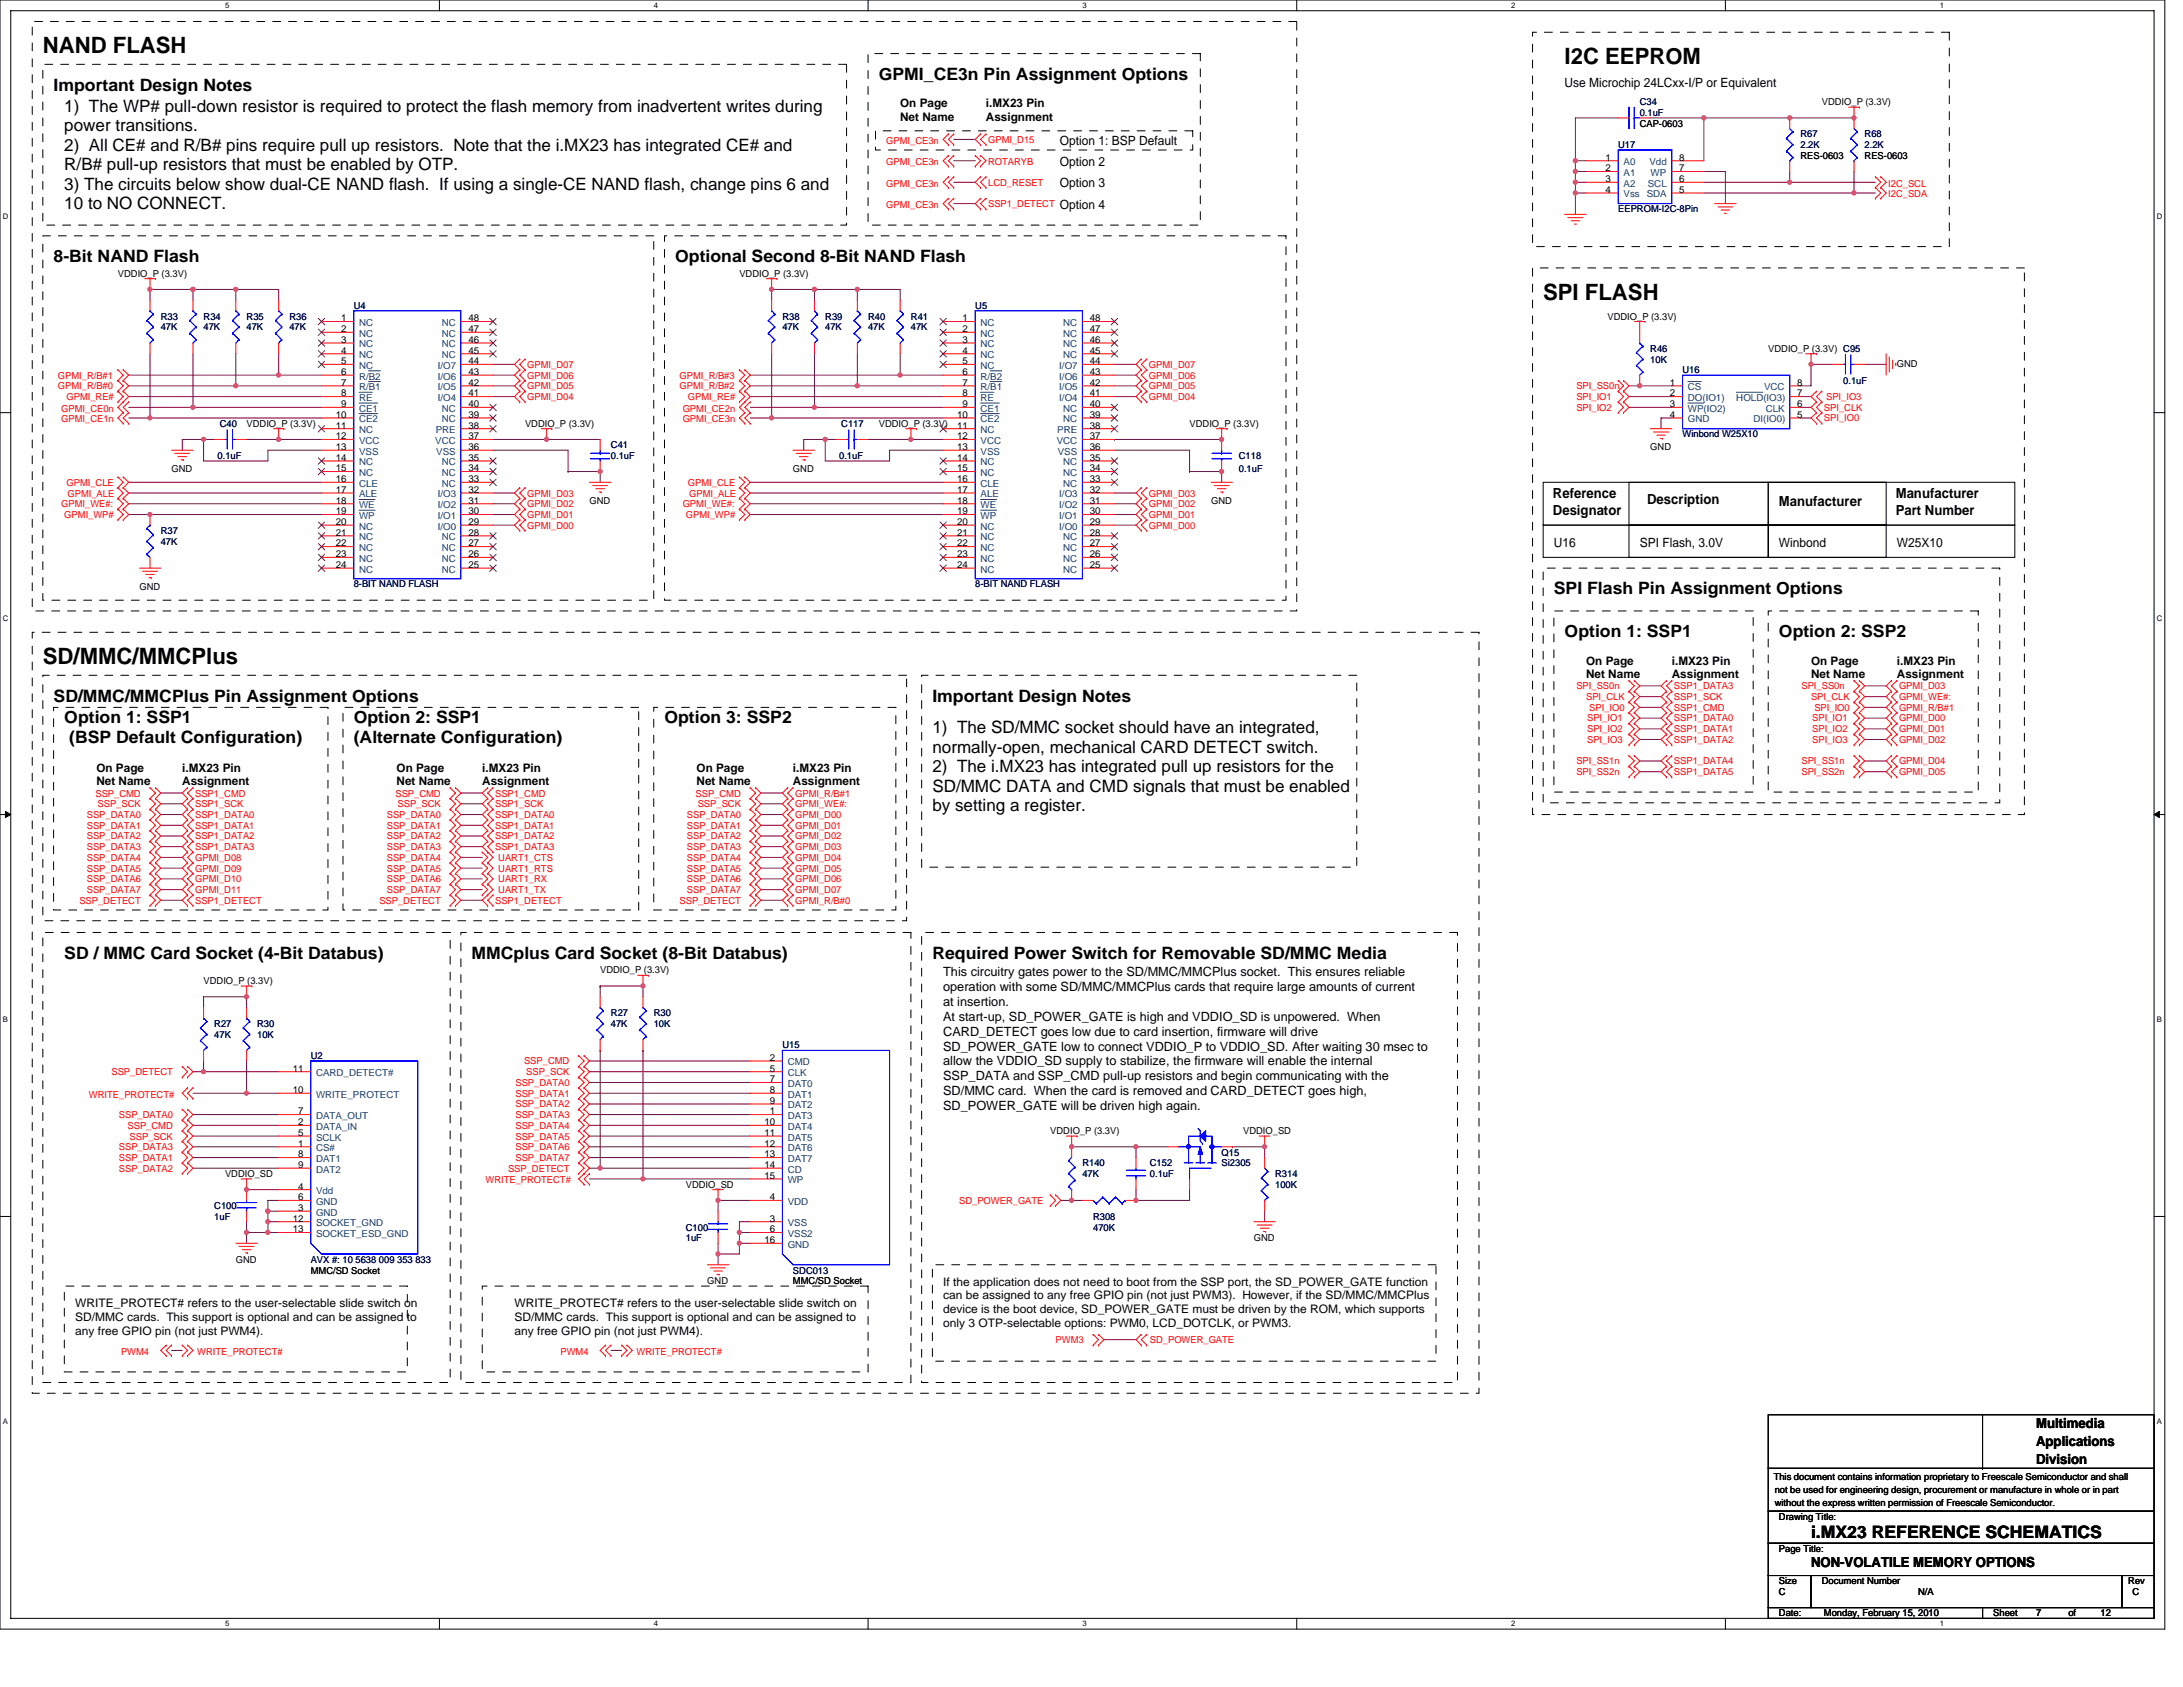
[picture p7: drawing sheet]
<svg xmlns="http://www.w3.org/2000/svg" width="279mm" height="216mm" viewBox="0 0 279 216" stroke-linecap="round" stroke-linejoin="round" font-family="sans-serif">
<defs><g id="words">
<g font-size="2.9">
<text x="5.5" y="6.8">NAND FLASH</text>
<text x="200.3" y="8.1">I2C EEPROM</text>
<text x="197.5" y="38.3">SPI FLASH</text>
<text x="5.5" y="85">SD/MMC/MMCPlus</text>
</g>
<g font-size="2.2">
<text x="6.9" y="11.6">Important Design Notes</text>
<text x="112.5" y="10.2">GPMI_CE3n Pin Assignment Options</text>
<text x="8.2" y="14.3">1) The WP# pull-down resistor is required to protect the flash memory from inadvertent writes during</text>
<text x="8.2" y="16.8">power transitions.</text>
<text x="8.2" y="19.3">2) All CE# and R/B# pins require pull up resistors. Note that the i.MX23 has integrated CE# and</text>
<text x="8.2" y="21.8">R/B# pull-up resistors that must be enabled by OTP.</text>
<text x="8.2" y="24.3">3) The circuits below show dual-CE NAND flash. If using a single-CE NAND flash, change pins 6 and</text>
<text x="8.2" y="26.8">10 to NO CONNECT.</text>
<text x="6.9" y="33.6">8-Bit NAND Flash</text>
<text x="86.4" y="33.6">Optional Second 8-Bit NAND Flash</text>
<text x="198.9" y="76.1">SPI Flash Pin Assignment Options</text>
<text x="200.3" y="81.6">Option 1: SSP1</text>
<text x="227.7" y="81.6">Option 2: SSP2</text>
<text x="6.9" y="89.8">SD/MMC/MMCPlus Pin Assignment Options</text>
<text x="119.3" y="89.8">Important Design Notes</text>
<text x="8.2" y="92.5">Option 1: SSP1</text>
<text x="8.9" y="95.1">(BSP Default Configuration)</text>
<text x="45.3" y="92.5">Option 2: SSP1</text>
<text x="45.3" y="95.1">(Alternate Configuration)</text>
<text x="85" y="92.5">Option 3: SSP2</text>
<text x="119.3" y="93.9">1) The SD/MMC socket should have an integrated,</text>
<text x="119.3" y="96.4">normally-open, mechanical CARD DETECT switch.</text>
<text x="119.3" y="98.8">2) The i.MX23 has integrated pull up resistors for the</text>
<text x="119.3" y="101.3">SD/MMC DATA and CMD signals that must be enabled</text>
<text x="119.3" y="103.8">by setting a register.</text>
<text x="8.2" y="122.7">SD / MMC Card Socket (4-Bit Databus)</text>
<text x="60.3" y="122.7">MMCplus Card Socket (8-Bit Databus)</text>
<text x="119.3" y="122.7">Required Power Switch for Removable SD/MMC Media</text>
<text x="231.8" y="196.8">i.MX23 REFERENCE SCHEMATICS</text>
</g>
<g font-size="1.8">
<text x="198.8" y="63.8">Reference</text>
<text x="198.8" y="65.9">Designator</text>
<text x="210.8" y="64.5">Description</text>
<text x="227.7" y="64.7">Manufacturer</text>
<text x="242.6" y="63.8">Manufacturer</text>
<text x="242.6" y="65.9">Part Number</text>
<text x="260.6" y="182.7">Multimedia</text>
<text x="260.6" y="185">Applications</text>
<text x="260.6" y="187.4">Division</text>
<text x="231.8" y="200.5">NON-VOLATILE MEMORY OPTIONS</text>
</g>
<g font-size="1.6">
<text x="200.3" y="11.1">Use Microchip 24LCxx-I/P or Equivalent</text>
<text x="135.7" y="18.5">Option 1: BSP Default</text>
<text x="135.7" y="21.2">Option 2</text>
<text x="135.7" y="24">Option 3</text>
<text x="135.7" y="26.7">Option 4</text>
<text x="198.9" y="70.1">U16</text>
<text x="209.9" y="70.1">SPI Flash, 3.0V</text>
<text x="227.7" y="70.1">Winbond</text>
<text x="242.8" y="70.1">W25X10</text>
<text x="120.7" y="124.9">This circuitry gates power to the SD/MMC/MMCPlus socket. This ensures reliable</text>
<text x="120.7" y="126.8">operation with some SD/MMC/MMCPlus cards that require large amounts of current</text>
<text x="120.7" y="128.7">at insertion.</text>
<text x="120.7" y="130.6">At start-up, SD_POWER_GATE is high and VDDIO_SD is unpowered. When</text>
<text x="120.7" y="132.5">CARD_DETECT goes low due to card insertion, firmware will drive</text>
<text x="120.7" y="134.5">SD_POWER_GATE low to connect VDDIO_P to VDDIO_SD. After waiting 30 msec to</text>
<text x="120.7" y="136.4">allow the VDDIO_SD supply to stabilize, the firmware will enable the internal</text>
<text x="120.7" y="138.3">SSP_DATA and SSP_CMD pull-up resistors and begin communicating with the</text>
<text x="120.7" y="140.2">SD/MMC card. When the card is removed and CARD_DETECT goes high,</text>
<text x="120.7" y="142.1">SD_POWER_GATE will be driven high again.</text>
</g>
<g font-size="1.5">
<text x="115.2" y="13.7">On Page</text>
<text x="115.2" y="15.5">Net Name</text>
<text x="126.2" y="13.7">i.MX23 Pin</text>
<text x="126.2" y="15.5">Assignment</text>
<text x="203" y="85">On Page</text>
<text x="203" y="86.8">Net Name</text>
<text x="214" y="85">i.MX23 Pin</text>
<text x="214" y="86.8">Assignment</text>
<text x="231.8" y="85">On Page</text>
<text x="231.8" y="86.8">Net Name</text>
<text x="242.8" y="85">i.MX23 Pin</text>
<text x="242.8" y="86.8">Assignment</text>
<text x="12.3" y="98.8">On Page</text>
<text x="12.3" y="100.5">Net Name</text>
<text x="23.3" y="98.8">i.MX23 Pin</text>
<text x="23.3" y="100.5">Assignment</text>
<text x="50.8" y="98.8">On Page</text>
<text x="50.8" y="100.5">Net Name</text>
<text x="61.7" y="98.8">i.MX23 Pin</text>
<text x="61.7" y="100.5">Assignment</text>
<text x="89.2" y="98.8">On Page</text>
<text x="89.2" y="100.5">Net Name</text>
<text x="101.5" y="98.8">i.MX23 Pin</text>
<text x="101.5" y="100.5">Assignment</text>
<text x="9.6" y="167.3">WRITE_PROTECT# refers to the user-selectable slide switch on</text>
<text x="65.8" y="167.3">WRITE_PROTECT# refers to the user-selectable slide switch on</text>
<text x="120.7" y="164.6">If the application does not need to boot from the SSP port, the SD_POWER_GATE function</text>
<text x="120.7" y="166.3">can be assigned to any free GPIO pin (not just PWM3). However, if the SD/MMC/MMCPlus</text>
<text x="9.6" y="169.1">SD/MMC cards. This support is optional and can be assigned to</text>
<text x="9.6" y="170.8">any free GPIO pin (not just PWM4).</text>
<text x="65.8" y="169.1">SD/MMC cards. This support is optional and can be assigned to</text>
<text x="65.8" y="170.8">any free GPIO pin (not just PWM4).</text>
<text x="120.7" y="168">device is the boot device, SD_POWER_GATE must be driven by the ROM, which supports</text>
<text x="120.7" y="169.8">only 3 OTP-selectable options: PWM0, LCD_DOTCLK, or PWM3.</text>
</g>
<g font-size="1.2" fill="#000080">
<text x="209.9" y="13.5">C34</text>
<text x="209.9" y="14.8">0.1uF</text>
<text x="230.4" y="17.6">R67</text>
<text x="238.7" y="17.6">R68</text>
<text x="207.1" y="19">U17</text>
<text x="230.4" y="19">2.2K</text>
<text x="238.7" y="19">2.2K</text>
<text x="207.1" y="27.2">EEPROM-I2C-8Pin</text>
<text x="20.6" y="40.9">R33</text>
<text x="26.1" y="40.9">R34</text>
<text x="31.6" y="40.9">R35</text>
<text x="37" y="40.9">R36</text>
<text x="45.3" y="39.5">U4</text>
<text x="100.1" y="40.9">R38</text>
<text x="105.6" y="40.9">R39</text>
<text x="111.1" y="40.9">R40</text>
<text x="116.6" y="40.9">R41</text>
<text x="124.8" y="39.5">U5</text>
<text x="20.6" y="42.3">47K</text>
<text x="26.1" y="42.3">47K</text>
<text x="31.6" y="42.3">47K</text>
<text x="37" y="42.3">47K</text>
<text x="100.1" y="42.3">47K</text>
<text x="105.6" y="42.3">47K</text>
<text x="111.1" y="42.3">47K</text>
<text x="116.6" y="42.3">47K</text>
<text x="211.2" y="45">R46</text>
<text x="211.2" y="46.4">10K</text>
<text x="215.3" y="47.8">U16</text>
<text x="235.9" y="49.1">0.1uF</text>
<text x="27.9" y="58.7">0.1uF</text>
<text x="28.1" y="54.6">C40</text>
<text x="78.2" y="57.4">C41</text>
<text x="78.2" y="58.7">0.1uF</text>
<text x="107.4" y="58.7">0.1uF</text>
<text x="107.7" y="54.6">C117</text>
<text x="158.6" y="58.7">C118</text>
<text x="215.3" y="56">Winbond W25X10</text>
<text x="158.6" y="60.4">0.1uF</text>
<text x="20.6" y="68.3">R37</text>
<text x="20.6" y="69.7">47K</text>
<text x="45.3" y="75.2">8-BIT NAND FLASH</text>
<text x="124.8" y="75.2">8-BIT NAND FLASH</text>
<text x="27.4" y="131.4">R27</text>
<text x="32.9" y="131.4">R30</text>
<text x="78.2" y="130">R27</text>
<text x="78.2" y="131.4">47K</text>
<text x="83.7" y="130">R30</text>
<text x="83.7" y="131.4">10K</text>
<text x="27.4" y="132.8">47K</text>
<text x="32.9" y="132.8">10K</text>
<text x="39.8" y="135.6">U2</text>
<text x="100.1" y="134.2">U15</text>
<text x="138.5" y="149.3">R140</text>
<text x="147.2" y="149.3">C152</text>
<text x="156.4" y="147.9">Q15</text>
<text x="156.4" y="149.3">Si2305</text>
<text x="27.4" y="154.7">C100</text>
<text x="138.5" y="150.6">47K</text>
<text x="147.2" y="150.6">0.1uF</text>
<text x="163.2" y="150.6">R314</text>
<text x="163.2" y="152">100K</text>
<text x="27.4" y="156.1">1uF</text>
<text x="39.8" y="161.6">AVX #: 10 5638 009 353 833</text>
<text x="87.8" y="157.5">C100</text>
<text x="87.8" y="158.9">1uF</text>
<text x="139.9" y="156.1">R308</text>
<text x="139.9" y="157.5">470K</text>
<text x="101.5" y="163">SDC013</text>
</g>
<g font-size="1.2">
<text x="209.9" y="16.2">CAP-0603</text>
<text x="233.2" y="13.5">VDDIO_P (3.3V)</text>
<text x="205.5" y="20.6">1</text>
<text x="205.5" y="21.9">2</text>
<text x="205.5" y="23.3">3</text>
<text x="214.9" y="20.6">8</text>
<text x="214.9" y="23.3">6</text>
<text x="214.9" y="21.9">7</text>
<text x="230.4" y="20.3">RES-0603</text>
<text x="238.7" y="20.3">RES-0603</text>
<text x="205.5" y="24.7">4</text>
<text x="214.9" y="24.7">5</text>
<text x="15.1" y="35.4">VDDIO_P (3.3V)</text>
<text x="94.6" y="35.4">VDDIO_P (3.3V)</text>
<text x="43.6" y="41.1">1</text>
<text x="59.9" y="41.1">48</text>
<text x="123.2" y="41.1">1</text>
<text x="139.5" y="41.1">48</text>
<text x="205.7" y="40.9">VDDIO_P (3.3V)</text>
<text x="43.6" y="48">6</text>
<text x="43.6" y="42.5">2</text>
<text x="43.6" y="43.9">3</text>
<text x="43.6" y="45.3">4</text>
<text x="43.6" y="46.6">5</text>
<text x="59.9" y="48">43</text>
<text x="59.9" y="46.6">44</text>
<text x="59.9" y="45.3">45</text>
<text x="59.9" y="43.9">46</text>
<text x="59.9" y="42.5">47</text>
<text x="123.2" y="48">6</text>
<text x="123.2" y="42.5">2</text>
<text x="123.2" y="43.9">3</text>
<text x="123.2" y="45.3">4</text>
<text x="123.2" y="46.6">5</text>
<text x="139.5" y="48">43</text>
<text x="139.5" y="46.6">44</text>
<text x="139.5" y="45.3">45</text>
<text x="139.5" y="43.9">46</text>
<text x="139.5" y="42.5">47</text>
<text x="226.3" y="45">VDDIO_P (3.3V) C95</text>
<text x="242.8" y="46.9">GND</text>
<text x="43" y="53.5">10</text>
<text x="43.6" y="49.4">7</text>
<text x="43.6" y="50.7">8</text>
<text x="43.6" y="52.1">9</text>
<text x="59.9" y="50.7">41</text>
<text x="59.9" y="49.4">42</text>
<text x="59.9" y="53.5">39</text>
<text x="59.9" y="52.1">40</text>
<text x="122.5" y="53.5">10</text>
<text x="123.2" y="49.4">7</text>
<text x="123.2" y="50.7">8</text>
<text x="123.2" y="52.1">9</text>
<text x="139.5" y="50.7">41</text>
<text x="139.5" y="49.4">42</text>
<text x="139.5" y="53.5">39</text>
<text x="139.5" y="52.1">40</text>
<text x="213.7" y="49.4">1</text>
<text x="213.7" y="52.1">3</text>
<text x="213.7" y="50.7">2</text>
<text x="213.7" y="53.5">4</text>
<text x="230" y="53.5">5</text>
<text x="230" y="52.1">6</text>
<text x="230" y="50.7">7</text>
<text x="230" y="49.4">8</text>
<text x="31.6" y="54.6">VDDIO_P (3.3V)</text>
<text x="43" y="54.8">11</text>
<text x="43" y="56.2">12</text>
<text x="43" y="57.6">13</text>
<text x="43" y="59">14</text>
<text x="59.9" y="54.8">38</text>
<text x="59.9" y="57.6">36</text>
<text x="59.9" y="56.2">37</text>
<text x="59.9" y="59">35</text>
<text x="67.2" y="54.6">VDDIO_P (3.3V)</text>
<text x="112.5" y="54.6">VDDIO_P (3.3V)</text>
<text x="122.5" y="54.8">11</text>
<text x="122.5" y="56.2">12</text>
<text x="122.5" y="57.6">13</text>
<text x="122.5" y="59">14</text>
<text x="139.5" y="54.8">38</text>
<text x="139.5" y="57.6">36</text>
<text x="139.5" y="56.2">37</text>
<text x="139.5" y="59">35</text>
<text x="152.3" y="54.6">VDDIO_P (3.3V)</text>
<text x="211.2" y="57.6">GND</text>
<text x="21.9" y="60.4">GND</text>
<text x="43" y="64.5">18</text>
<text x="43" y="65.8">19</text>
<text x="43" y="60.3">15</text>
<text x="43" y="61.7">16</text>
<text x="43" y="63.1">17</text>
<text x="59.9" y="65.8">30</text>
<text x="59.9" y="64.5">31</text>
<text x="59.9" y="63.1">32</text>
<text x="59.9" y="61.7">33</text>
<text x="59.9" y="60.3">34</text>
<text x="75.4" y="64.5">GND</text>
<text x="101.5" y="60.4">GND</text>
<text x="122.5" y="64.5">18</text>
<text x="122.5" y="65.8">19</text>
<text x="122.5" y="60.3">15</text>
<text x="122.5" y="61.7">16</text>
<text x="122.5" y="63.1">17</text>
<text x="139.5" y="65.8">30</text>
<text x="139.5" y="64.5">31</text>
<text x="139.5" y="63.1">32</text>
<text x="139.5" y="61.7">33</text>
<text x="139.5" y="60.3">34</text>
<text x="155" y="64.5">GND</text>
<text x="43" y="67.2">20</text>
<text x="43" y="68.6">21</text>
<text x="43" y="69.9">22</text>
<text x="43" y="71.3">23</text>
<text x="59.9" y="67.2">29</text>
<text x="59.9" y="71.3">26</text>
<text x="59.9" y="69.9">27</text>
<text x="59.9" y="68.6">28</text>
<text x="122.5" y="67.2">20</text>
<text x="122.5" y="68.6">21</text>
<text x="122.5" y="69.9">22</text>
<text x="122.5" y="71.3">23</text>
<text x="139.5" y="67.2">29</text>
<text x="139.5" y="71.3">26</text>
<text x="139.5" y="69.9">27</text>
<text x="139.5" y="68.6">28</text>
<text x="17.8" y="75.5">GND</text>
<text x="43" y="72.7">24</text>
<text x="59.9" y="72.7">25</text>
<text x="122.5" y="72.7">24</text>
<text x="139.5" y="72.7">25</text>
<text x="26.1" y="125.9">VDDIO_P (3.3V)</text>
<text x="76.8" y="124.6">VDDIO_P (3.3V)</text>
<text x="37.5" y="137.1">11</text>
<text x="98.5" y="135.8">2</text>
<text x="98.5" y="137.1">5</text>
<text x="37.5" y="139.9">10</text>
<text x="38.1" y="144">2</text>
<text x="38.1" y="142.6">7</text>
<text x="97.8" y="144">10</text>
<text x="98.5" y="142.6">1</text>
<text x="98.5" y="138.5">7</text>
<text x="98.5" y="139.9">8</text>
<text x="98.5" y="141.3">9</text>
<text x="38.1" y="146.7">1</text>
<text x="38.1" y="145.4">5</text>
<text x="38.1" y="148.1">8</text>
<text x="38.1" y="149.5">9</text>
<text x="97.8" y="145.4">11</text>
<text x="97.8" y="146.7">12</text>
<text x="97.8" y="148.1">13</text>
<text x="97.8" y="149.5">14</text>
<text x="134.4" y="145.1">VDDIO_P (3.3V)</text>
<text x="159.1" y="145.1">VDDIO_SD</text>
<text x="28.8" y="150.6">VDDIO_SD</text>
<text x="38.1" y="155">3</text>
<text x="38.1" y="152.2">4</text>
<text x="38.1" y="153.6">6</text>
<text x="87.8" y="152">VDDIO_SD</text>
<text x="97.8" y="150.9">15</text>
<text x="98.5" y="153.6">4</text>
<text x="30.2" y="161.6">GND</text>
<text x="37.5" y="156.3">12</text>
<text x="37.5" y="157.7">13</text>
<text x="97.8" y="159.1">16</text>
<text x="98.5" y="156.3">3</text>
<text x="98.5" y="157.7">6</text>
<text x="160.5" y="158.9">GND</text>
<text x="39.8" y="163">MMC/SD Socket</text>
<text x="90.5" y="164.3">GND</text>
<text x="101.5" y="164.3">MMC/SD Socket</text>
<text x="227" y="189.4">This document contains information proprietary to Freescale Semiconductor and shall</text>
<text x="227.1" y="191.1">not be used for engineering design, procurement or manufacture in whole or in part</text>
<text x="227.1" y="192.7">without the express written permission of Freescale Semiconductor.</text>
<text x="227.7" y="194.5">Drawing Title:</text>
<text x="227.7" y="202.8">Size</text>
<text x="227.7" y="198.6">Page Title:</text>
<text x="233.2" y="202.8">Document Number</text>
<text x="272.4" y="202.8">Rev</text>
<text x="227.7" y="206.9">Date:</text>
<text x="227.7" y="204.1">C</text>
<text x="233.4" y="206.9">Monday, February 15, 2010</text>
<text x="245.5" y="204.1">N/A</text>
<text x="255.1" y="206.9">Sheet</text>
<text x="260.6" y="206.9">7</text>
<text x="264.7" y="206.9">of</text>
<text x="268.8" y="206.9">12</text>
<text x="272.9" y="204.1">C</text>
</g>
<g font-size="1.2" fill="#f00">
<text x="113.4" y="18.4">GPMI_CE3n</text>
<text x="113.4" y="21.1">GPMI_CE3n</text>
<text x="113.4" y="23.9">GPMI_CE3n</text>
<text x="126.5" y="21.1">ROTARYB</text>
<text x="126.5" y="23.7">LCD_RESET</text>
<text x="126.5" y="18.3">GPMI_D15</text>
<text x="241.7" y="23.9">I2C_SCL</text>
<text x="113.4" y="26.6">GPMI_CE3n</text>
<text x="126.5" y="26.5">SSP1_DETECT</text>
<text x="241.7" y="25.3">I2C_SDA</text>
<text x="67.5" y="47.1">GPMI_D07</text>
<text x="147" y="47.1">GPMI_D07</text>
<text x="7.4" y="48.5">GPMI_R/B#1</text>
<text x="7.4" y="49.8">GPMI_R/B#0</text>
<text x="7.8" y="52.7">GPMI_CE0n</text>
<text x="8.5" y="51.2">GPMI_RE#</text>
<text x="67.5" y="51.2">GPMI_D04</text>
<text x="67.5" y="48.5">GPMI_D06</text>
<text x="67.5" y="49.8">GPMI_D05</text>
<text x="87" y="49.8">GPMI_R/B#2</text>
<text x="87" y="48.5">GPMI_R/B#3</text>
<text x="87.4" y="52.7">GPMI_CE2n</text>
<text x="88.1" y="51.2">GPMI_RE#</text>
<text x="147" y="49.8">GPMI_D05</text>
<text x="147" y="48.5">GPMI_D06</text>
<text x="147" y="51.2">GPMI_D04</text>
<text x="201.8" y="51.2">SPI_IO1</text>
<text x="201.8" y="49.8">SPI_SS0n</text>
<text x="201.8" y="52.6">SPI_IO2</text>
<text x="233.4" y="53.9">SPI_IO0</text>
<text x="233.4" y="52.6">SPI_CLK</text>
<text x="233.7" y="51.2">SPI_IO3</text>
<text x="7.8" y="54.1">GPMI_CE1n</text>
<text x="87.4" y="54.1">GPMI_CE3n</text>
<text x="7.8" y="64.9">GPMI_WE#:</text>
<text x="8.5" y="62.2">GPMI_CLE</text>
<text x="8.6" y="63.5">GPMI_ALE</text>
<text x="67.5" y="64.9">GPMI_D02</text>
<text x="67.5" y="63.5">GPMI_D03</text>
<text x="87.4" y="64.9">GPMI_WE#:</text>
<text x="88.1" y="62.2">GPMI_CLE</text>
<text x="88.2" y="63.5">GPMI_ALE</text>
<text x="147" y="64.9">GPMI_D02</text>
<text x="147" y="63.5">GPMI_D03</text>
<text x="8.2" y="66.3">GPMI_WP#</text>
<text x="67.5" y="66.3">GPMI_D01</text>
<text x="67.5" y="67.6">GPMI_D00</text>
<text x="87.8" y="66.3">GPMI_WP#</text>
<text x="147" y="66.3">GPMI_D01</text>
<text x="147" y="67.6">GPMI_D00</text>
<text x="201.8" y="88.2">SPI_SS0n</text>
<text x="203" y="89.6">SPI_CLK</text>
<text x="214.2" y="88.2">SSP1_DATA3</text>
<text x="214.2" y="89.6">SSP1_SCK</text>
<text x="230.6" y="88.2">SPI_SS0n</text>
<text x="231.8" y="89.6">SPI_CLK</text>
<text x="243.1" y="88.2">GPMI_D03</text>
<text x="243.1" y="89.6">GPMI_WE#:</text>
<text x="203.1" y="93.7">SPI_IO2</text>
<text x="203.1" y="92.3">SPI_IO1</text>
<text x="203.1" y="95.1">SPI_IO3</text>
<text x="203.4" y="91">SPI_IO0</text>
<text x="214.2" y="92.3">SSP1_DATA0</text>
<text x="214.2" y="95.1">SSP1_DATA2</text>
<text x="214.2" y="93.7">SSP1_DATA1</text>
<text x="214.2" y="91">SSP1_CMD</text>
<text x="231.9" y="93.7">SPI_IO2</text>
<text x="231.9" y="92.3">SPI_IO1</text>
<text x="231.9" y="95.1">SPI_IO3</text>
<text x="232.2" y="91">SPI_IO0</text>
<text x="243.1" y="92.3">GPMI_D00</text>
<text x="243.1" y="91">GPMI_R/B#1</text>
<text x="243.1" y="95.1">GPMI_D02</text>
<text x="243.1" y="93.7">GPMI_D01</text>
<text x="12.2" y="101.9">SSP_CMD</text>
<text x="25" y="101.9">SSP1_CMD</text>
<text x="50.6" y="101.9">SSP_CMD</text>
<text x="63.4" y="101.9">SSP1_CMD</text>
<text x="89" y="101.9">SSP_CMD</text>
<text x="101.8" y="101.9">GPMI_R/B#1</text>
<text x="201.8" y="97.8">SPI_SS1n</text>
<text x="201.8" y="99.2">SPI_SS2n</text>
<text x="214.2" y="99.2">SSP1_DATA5</text>
<text x="214.2" y="97.8">SSP1_DATA4</text>
<text x="230.6" y="97.8">SPI_SS1n</text>
<text x="230.6" y="99.2">SPI_SS2n</text>
<text x="243.1" y="99.2">GPMI_D05</text>
<text x="243.1" y="97.8">GPMI_D04</text>
<text x="11.1" y="104.7">SSP_DATA0</text>
<text x="11.1" y="107.4">SSP_DATA2</text>
<text x="11.1" y="106">SSP_DATA1</text>
<text x="12.5" y="103.3">SSP_SCK</text>
<text x="25" y="104.7">SSP1_DATA0</text>
<text x="25" y="107.4">SSP1_DATA2</text>
<text x="25" y="103.3">SSP1_SCK</text>
<text x="25" y="106">SSP1_DATA1</text>
<text x="49.5" y="104.7">SSP_DATA0</text>
<text x="49.5" y="107.4">SSP_DATA2</text>
<text x="49.5" y="106">SSP_DATA1</text>
<text x="50.9" y="103.3">SSP_SCK</text>
<text x="63.4" y="104.7">SSP1_DATA0</text>
<text x="63.4" y="107.4">SSP1_DATA2</text>
<text x="63.4" y="103.3">SSP1_SCK</text>
<text x="63.4" y="106">SSP1_DATA1</text>
<text x="87.9" y="104.7">SSP_DATA0</text>
<text x="87.9" y="107.4">SSP_DATA2</text>
<text x="87.9" y="106">SSP_DATA1</text>
<text x="89.3" y="103.3">SSP_SCK</text>
<text x="101.8" y="107.4">GPMI_D02</text>
<text x="101.8" y="104.7">GPMI_D00</text>
<text x="101.8" y="106">GPMI_D01</text>
<text x="101.8" y="103.3">GPMI_WE#:</text>
<text x="11.1" y="112.9">SSP_DATA6</text>
<text x="11.1" y="111.5">SSP_DATA5</text>
<text x="11.1" y="110.2">SSP_DATA4</text>
<text x="11.1" y="108.8">SSP_DATA3</text>
<text x="25" y="108.8">SSP1_DATA3</text>
<text x="25" y="110.2">GPMI_D08</text>
<text x="25" y="111.5">GPMI_D09</text>
<text x="25" y="112.9">GPMI_D10</text>
<text x="49.5" y="112.9">SSP_DATA6</text>
<text x="49.5" y="111.5">SSP_DATA5</text>
<text x="49.5" y="110.2">SSP_DATA4</text>
<text x="49.5" y="108.8">SSP_DATA3</text>
<text x="63.4" y="108.8">SSP1_DATA3</text>
<text x="63.8" y="111.5">UART1_RTS</text>
<text x="63.8" y="110.2">UART1_CTS</text>
<text x="63.8" y="112.9">UART1_RX</text>
<text x="87.9" y="112.9">SSP_DATA6</text>
<text x="87.9" y="111.5">SSP_DATA5</text>
<text x="87.9" y="110.2">SSP_DATA4</text>
<text x="87.9" y="108.8">SSP_DATA3</text>
<text x="101.8" y="111.5">GPMI_D05</text>
<text x="101.8" y="112.9">GPMI_D06</text>
<text x="101.8" y="108.8">GPMI_D03</text>
<text x="101.8" y="110.2">GPMI_D04</text>
<text x="10.2" y="115.7">SSP_DETECT</text>
<text x="11.1" y="114.3">SSP_DATA7</text>
<text x="25" y="115.7">SSP1_DETECT</text>
<text x="25" y="114.3">GPMI_D11</text>
<text x="48.6" y="115.7">SSP_DETECT</text>
<text x="49.5" y="114.3">SSP_DATA7</text>
<text x="63.4" y="115.7">SSP1_DETECT</text>
<text x="63.8" y="114.3">UART1_TX</text>
<text x="87" y="115.7">SSP_DETECT</text>
<text x="87.9" y="114.3">SSP_DATA7</text>
<text x="101.8" y="114.3">GPMI_D07</text>
<text x="101.8" y="115.7">GPMI_R/B#0</text>
<text x="14.3" y="137.6">SSP_DETECT</text>
<text x="67.1" y="136.2">SSP_CMD</text>
<text x="67.4" y="137.6">SSP_SCK</text>
<text x="11.4" y="140.5">WRITE_PROTECT#</text>
<text x="15.2" y="143.1">SSP_DATA0</text>
<text x="66" y="143.1">SSP_DATA3</text>
<text x="66" y="139">SSP_DATA0</text>
<text x="66" y="141.7">SSP_DATA2</text>
<text x="66" y="140.3">SSP_DATA1</text>
<text x="15.2" y="147.2">SSP_DATA3</text>
<text x="15.2" y="149.9">SSP_DATA2</text>
<text x="15.2" y="148.6">SSP_DATA1</text>
<text x="16.3" y="144.5">SSP_CMD</text>
<text x="16.6" y="145.8">SSP_SCK</text>
<text x="65" y="149.9">SSP_DETECT</text>
<text x="66" y="148.6">SSP_DATA7</text>
<text x="66" y="147.2">SSP_DATA6</text>
<text x="66" y="145.8">SSP_DATA5</text>
<text x="66" y="144.5">SSP_DATA4</text>
<text x="62.1" y="151.4">WRITE_PROTECT#</text>
<text x="122.8" y="154.1">SD_POWER_GATE</text>
<text x="15.5" y="173.4">PWM4</text>
<text x="25.3" y="173.4">WRITE_PROTECT#</text>
<text x="71.7" y="173.4">PWM4</text>
<text x="81.5" y="173.4">WRITE_PROTECT#</text>
<text x="135.1" y="171.9">PWM3</text>
<text x="147.2" y="171.9">SD_POWER_GATE</text>
</g>
<g font-size="1.2" fill="#004080">
<text x="207.8" y="21.1">A0</text>
<text x="207.8" y="22.5">A1</text>
<text x="207.8" y="23.9">A2</text>
<text x="210.9" y="23.9">SCL</text>
<text x="211.1" y="21.1">Vdd</text>
<text x="211.2" y="22.5">WP</text>
<text x="207.8" y="25.3">Vss</text>
<text x="210.8" y="25.3">SDA</text>
<text x="46" y="41.7">NC</text>
<text x="56.5" y="41.7">NC</text>
<text x="125.5" y="41.7">NC</text>
<text x="136.1" y="41.7">NC</text>
<text x="46" y="43.1">NC</text>
<text x="46" y="44.5">NC</text>
<text x="46" y="45.8">NC</text>
<text x="46" y="47.2">NC</text>
<text x="56" y="47.2">I/O7</text>
<text x="56.5" y="45.8">NC</text>
<text x="56.5" y="44.5">NC</text>
<text x="56.5" y="43.1">NC</text>
<text x="125.5" y="43.1">NC</text>
<text x="125.5" y="44.5">NC</text>
<text x="125.5" y="45.8">NC</text>
<text x="125.5" y="47.2">NC</text>
<text x="135.6" y="47.2">I/O7</text>
<text x="136.1" y="45.8">NC</text>
<text x="136.1" y="44.5">NC</text>
<text x="136.1" y="43.1">NC</text>
<text x="46" y="48.6">R/B2</text>
<text x="46" y="50">R/B1</text>
<text x="46" y="51.3">RE</text>
<text x="46" y="52.7">CE1</text>
<text x="56" y="51.3">I/O4</text>
<text x="56" y="50">I/O5</text>
<text x="56" y="48.6">I/O6</text>
<text x="56.5" y="52.7">NC</text>
<text x="125.5" y="48.6">R/B2</text>
<text x="125.5" y="50">R/B1</text>
<text x="125.5" y="51.3">RE</text>
<text x="125.5" y="52.7">CE1</text>
<text x="135.6" y="51.3">I/O4</text>
<text x="135.6" y="50">I/O5</text>
<text x="135.6" y="48.6">I/O6</text>
<text x="136.1" y="52.7">NC</text>
<text x="216" y="50">CS</text>
<text x="216" y="51.3">DO(IO1)</text>
<text x="216" y="52.7">WP(IO2)</text>
<text x="222.2" y="51.3">HOLD(IO3)</text>
<text x="225.8" y="50">VCC</text>
<text x="226" y="52.7">CLK</text>
<text x="46" y="54.1">CE2</text>
<text x="46" y="55.4">NC</text>
<text x="46" y="56.8">VCC</text>
<text x="46" y="58.2">VSS</text>
<text x="46" y="59.6">NC</text>
<text x="55.7" y="56.8">VCC</text>
<text x="55.8" y="55.4">PRE</text>
<text x="55.8" y="58.2">VSS</text>
<text x="56.5" y="59.6">NC</text>
<text x="56.5" y="54.1">NC</text>
<text x="125.5" y="54.1">CE2</text>
<text x="125.5" y="55.4">NC</text>
<text x="125.5" y="56.8">VCC</text>
<text x="125.5" y="58.2">VSS</text>
<text x="125.5" y="59.6">NC</text>
<text x="135.3" y="56.8">VCC</text>
<text x="135.3" y="55.4">PRE</text>
<text x="135.4" y="58.2">VSS</text>
<text x="136.1" y="59.6">NC</text>
<text x="136.1" y="54.1">NC</text>
<text x="216" y="54.1">GND</text>
<text x="224.4" y="54.1">DI(IO0)</text>
<text x="46" y="60.9">NC</text>
<text x="46" y="62.3">CLE</text>
<text x="46" y="63.7">ALE</text>
<text x="46" y="65">WE</text>
<text x="56" y="65">I/O2</text>
<text x="56" y="63.7">I/O3</text>
<text x="56.5" y="62.3">NC</text>
<text x="56.5" y="60.9">NC</text>
<text x="125.5" y="60.9">NC</text>
<text x="125.5" y="62.3">CLE</text>
<text x="125.5" y="63.7">ALE</text>
<text x="125.5" y="65">WE</text>
<text x="135.6" y="65">I/O2</text>
<text x="135.6" y="63.7">I/O3</text>
<text x="136.1" y="62.3">NC</text>
<text x="136.1" y="60.9">NC</text>
<text x="46" y="66.4">WP</text>
<text x="46" y="67.8">NC</text>
<text x="46" y="69.2">NC</text>
<text x="46" y="70.5">NC</text>
<text x="46" y="71.9">NC</text>
<text x="56" y="67.8">I/O0</text>
<text x="56" y="66.4">I/O1</text>
<text x="56.5" y="71.9">NC</text>
<text x="56.5" y="70.5">NC</text>
<text x="56.5" y="69.2">NC</text>
<text x="125.5" y="66.4">WP</text>
<text x="125.5" y="67.8">NC</text>
<text x="125.5" y="69.2">NC</text>
<text x="125.5" y="70.5">NC</text>
<text x="125.5" y="71.9">NC</text>
<text x="135.6" y="67.8">I/O0</text>
<text x="135.6" y="66.4">I/O1</text>
<text x="136.1" y="71.9">NC</text>
<text x="136.1" y="70.5">NC</text>
<text x="136.1" y="69.2">NC</text>
<text x="46" y="73.3">NC</text>
<text x="56.5" y="73.3">NC</text>
<text x="125.5" y="73.3">NC</text>
<text x="136.1" y="73.3">NC</text>
<text x="40.4" y="137.7">CARD_DETECT#</text>
<text x="100.8" y="136.4">CMD</text>
<text x="100.8" y="137.7">CLK</text>
<text x="40.4" y="143.2">DATA_OUT</text>
<text x="40.4" y="140.5">WRITE_PROTECT</text>
<text x="100.8" y="143.2">DAT3</text>
<text x="100.8" y="139.1">DAT0</text>
<text x="100.8" y="140.5">DAT1</text>
<text x="100.8" y="141.9">DAT2</text>
<text x="40.4" y="147.3">CS#</text>
<text x="40.4" y="144.6">DATA_IN</text>
<text x="40.4" y="146">SCLK</text>
<text x="40.4" y="148.7">DAT1</text>
<text x="100.8" y="144.6">DAT4</text>
<text x="100.8" y="146">DAT5</text>
<text x="100.8" y="147.3">DAT6</text>
<text x="100.8" y="148.7">DAT7</text>
<text x="40.4" y="155.6">GND</text>
<text x="40.4" y="152.8">Vdd</text>
<text x="40.4" y="154.2">GND</text>
<text x="40.4" y="150.1">DAT2</text>
<text x="100.8" y="154.2">VDD</text>
<text x="100.8" y="150.1">CD</text>
<text x="100.8" y="151.4">WP</text>
<text x="40.4" y="156.9">SOCKET_GND</text>
<text x="40.4" y="158.3">SOCKET_ESD_GND</text>
<text x="100.8" y="156.9">VSS</text>
<text x="100.8" y="158.3">VSS2</text>
<text x="100.8" y="159.7">GND</text>
</g>
<g font-size="1">
<text x="28.8" y="1">5</text>
<text x="83.7" y="1">4</text>
<text x="138.5" y="1">3</text>
<text x="193.4" y="1">2</text>
<text x="248.3" y="1">1</text>
<text x=".4" y="28">D</text>
<text x="276.1" y="28">D</text>
<text x=".4" y="79.4">C</text>
<text x="276.1" y="79.4">C</text>
<text x=".4" y="130.9">B</text>
<text x="276.1" y="130.9">B</text>
<text x=".4" y="182.3">A</text>
<text x="276.1" y="182.3">A</text>
<text x="28.8" y="208.2">5</text>
<text x="83.7" y="208.2">4</text>
<text x="138.5" y="208.2">3</text>
<text x="193.4" y="208.2">2</text>
<text x="248.3" y="208.2">1</text>
</g>
</g></defs>
<path d="M0 0h277.1v208.5h-277.1zM1.4 1.4h274.3v205.7h-274.3z" fill="none" stroke="#000" stroke-width=".13"/>
<g fill="#fff">
<path d="M28.8 .1h.6v1.1h-.6z"/>
<path d="M28.8 207.3h.6v1.1h-.6z"/>
</g>
<path d="M56.2 0v1.4M56.2 207.1v1.4" fill="none" stroke="#000" stroke-width=".13"/>
<g fill="#fff">
<path d="M83.7 .1h.5v1.1h-.5z"/>
<path d="M83.7 207.3h.5v1.1h-.5z"/>
</g>
<path d="M111.1 0v1.4M111.1 207.1v1.4" fill="none" stroke="#000" stroke-width=".13"/>
<g fill="#fff">
<path d="M138.5 .1h.6v1.1h-.6z"/>
<path d="M138.5 207.3h.6v1.1h-.6z"/>
</g>
<path d="M166 0v1.4M166 207.1v1.4" fill="none" stroke="#000" stroke-width=".13"/>
<g fill="#fff">
<path d="M193.4 .1h.6v1.1h-.6z"/>
<path d="M193.4 207.3h.6v1.1h-.6z"/>
</g>
<path d="M220.8 0v1.4M220.8 207.1v1.4" fill="none" stroke="#000" stroke-width=".13"/>
<g fill="#fff">
<path d="M248.3 .1h.5v1.1h-.5z"/>
<path d="M248.3 207.3h.5v1.1h-.5z"/>
<path d="M.4 27.1h.7v1.1h-.7z"/>
<path d="M276.1 27.1h.7v1.1h-.7z"/>
<path d="M.4 78.5h.7v1.1h-.7z"/>
<path d="M276.1 78.5h.7v1.1h-.7z"/>
</g>
<path d="M0 52.8h1.4M275.7 52.8h1.4" fill="none" stroke="#000" stroke-width=".13"/>
<g fill="#fff">
<path d="M.4 130h.6v1.1h-.6z"/>
<path d="M276.1 130h.6v1.1h-.6z"/>
</g>
<path d="M0 104.2h1.4M275.7 104.2h1.4" fill="none" stroke="#000" stroke-width=".13"/>
<path d="M.7 103.8l.7 .4-.7 .4zM275.7 104.2l.7-.4v.8z" fill="#000" stroke="#000" stroke-width=".13"/>
<g fill="#fff">
<path d="M.4 181.4h.6v1.1h-.6z"/>
<path d="M276.1 181.4h.6v1.1h-.6z"/>
</g>
<g fill="none" stroke="#000" stroke-width=".13">
<path d="M197.5 67.2h60.4v4.1h-60.4zM197.5 61.7h60.4v5.5h-60.4zM208.5 67.2h17.8v4.1h-17.8zM208.5 61.7h17.8v5.5h-17.8zM226.3 67.2h15.1v4.1h-15.1zM226.3 61.7h15.1v5.5h-15.1zM0 155.7h1.4M275.7 155.7h1.4M226.3 193.4h49.4v4.1h-49.4zM226.3 197.5h49.4v4.1h-49.4zM226.3 187.9h49.4v5.5h-49.4zM226.3 181.1h49.4v6.8h-49.4z"/>
<path d="M253.7 187.9h.1M253.7 181.1v6.8M226.3 201.6h5.5v4.1h-5.5zM226.3 205.7h27.4v1.4h-27.4zM231.8 201.6h39.8v4.1h-39.8zM253.7 205.7h22v1.4h-22zM271.6 201.6h4.1v4.1h-4.1z"/>
</g>
<g fill="none" stroke="#800040" stroke-width=".13">
<path d="M122.1 17.8h2.7M207.1 15.1h-5.5v5.5M211.2 15.1h6.9M218.1 15.1h.1M218.1 15.1v5.5M218.1 15.1h19.2M229.1 15.1h.1M19.2 37v1.4M19.2 37h.1M19.2 37h11M24.7 37v1.4M24.7 37h.1"/>
<path d="M30.2 37h.1M30.2 37h5.5v1.4M30.2 37v1.4M98.8 37h.1M98.8 37h16.4v1.4M98.8 37v1.4M104.2 37v1.4M104.2 37h.1M109.7 37v1.4M109.7 37h.1M122.1 26.1h2.7M122.1 20.6h2.7"/>
<path d="M122.1 23.3h2.7M201.6 20.6h.1M201.6 21.9h.1M201.6 21.9h1.4M201.6 24.7h1.4M201.6 20.6h1.4M201.6 23.3h1.4M201.6 24.7h.1M201.6 23.3h.1M201.6 20.6v6.8M218.1 23.3h11M218.1 24.7h19.2"/>
<path d="M218.1 21.9h2.7v4.2M229.1 21.9v1.4M229.1 23.3h.1M229.1 23.3h10.9M237.3 24.7h.1M237.3 21.9v2.8M237.3 24.7h2.7M16.5 50.8h24.6M16.5 48h19.2M16.5 52.1h8.2M16.5 49.4h13.7M16.5 53.5h2.7"/>
<path d="M19.2 53.5h.1M19.2 45.3v8.2M19.2 53.5h21.9M24.7 52.1h.1M24.7 45.3v6.8M24.7 52.1h16.4M26.1 56.2v2.8h8.2v-1.4h6.8M26.1 56.2h-2.8v1.4M26.1 56.2h1.3M26.1 56.2h.1M30.2 49.4h.1M30.2 45.3v4.1"/>
<path d="M30.2 49.4h10.9M31.6 56.2h4.1M35.7 48h.1M35.7 45.3v2.7M35.7 56.2h.1M35.7 48h5.4M35.7 56.2h5.4M63.1 48h2.7M63.1 49.4h2.7M63.1 50.8h2.7M63.1 46.6h2.7M63.1 57.6h9.6v2.7"/>
<path d="M63.1 56.2h6.9M70 56.2h.1M70 56.2h6.8M96 50.8h24.7M96 49.4h13.7M96 53.5h2.8M96 52.1h8.2M96 48h19.2M98.8 53.5h.1M98.8 45.3v8.2M98.8 53.5h21.9M104.2 52.1h.1"/>
<path d="M104.2 45.3v6.8M104.2 52.1h16.5M105.6 56.2h-2.7v1.4M105.6 56.2h.1M105.6 56.2v2.8h8.3v-1.4h6.8M105.6 56.2h1.4M109.7 49.4h.1M109.7 45.3v4.1M109.7 49.4h11M111.1 56.2h5.5M115.2 48h.1M115.2 45.3v2.7"/>
<path d="M115.2 48h5.5M116.6 56.2h.1M116.6 56.2h4.1M142.6 57.6h9.7v2.7M142.6 56.2h.1M142.6 50.8h2.8M142.6 49.4h2.8M142.6 48h2.8M142.6 46.6h2.8M142.6 56.2h13.8M208.5 50.8h5.5M208.5 49.4h1.4"/>
<path d="M208.5 52.1h5.5M209.9 49.4h.1M209.9 49.4h4.1M214 53.5h-1.4v1.4M230.4 52.1h1.4M230.4 53.5h1.4M230.4 50.8h1.4M231.8 46.6v2.8h-1.4M231.8 46.6h2.7M231.8 46.6h.1M238.7 46.6h2.7M16.5 63.1h24.6"/>
<path d="M16.5 61.7h24.6M16.5 64.5h24.6M16.5 65.8h2.7M19.2 65.8h.1M19.2 65.8h21.9M63.1 64.5h2.7M63.1 63.1h2.7M63.1 65.8h2.7M63.1 67.2h2.7M72.7 60.3h.1M72.7 60.3h4.1v1.4M96 63.1h24.7"/>
<path d="M96 61.7h24.7M96 65.8h24.7M96 64.5h24.7M142.6 63.1h2.8M142.6 65.8h2.8M142.6 64.5h2.8M142.6 67.2h2.8M152.3 60.3h.1M152.3 60.3h4.1v1.4M209.9 87.8h2.7M209.9 91.9h2.7M209.9 94.6h2.7"/>
<path d="M209.9 89.2h2.7M209.9 93.3h2.7M209.9 90.5h2.7M209.9 98.8h2.7M209.9 97.4h2.7M238.7 87.8h2.7M238.7 91.9h2.7M238.7 94.6h2.7M238.7 89.2h2.7M238.7 93.3h2.7M238.7 90.5h2.7M238.7 98.8h2.7"/>
<path d="M238.7 97.4h2.7M20.6 113.9h2.7M20.6 112.5h2.7M20.6 111.1h2.7M20.6 109.7h2.7M20.6 115.2h2.7M20.6 108.4h2.7M20.6 104.2h2.7M20.6 107h2.7M20.6 102.9h2.7M20.6 105.6h2.7M20.6 101.5h2.7"/>
<path d="M59 113.9h2.7M59 112.5h2.7M59 111.1h2.7M59 109.7h2.7M59 115.2h2.7M59 108.4h2.7M59 104.2h2.7M59 107h2.7M59 102.9h2.7M59 105.6h2.7M59 101.5h.1M59 101.5h2.7"/>
<path d="M97.4 113.9h2.7M97.4 112.5h2.7M97.4 111.1h2.7M97.4 109.7h2.7M97.4 115.2h2.7M97.4 108.4h2.7M97.4 104.2h2.7M97.4 107h2.7M97.4 102.9h2.7M97.4 105.6h2.7M97.4 101.5h2.7M24.7 137.2h1.4"/>
<path d="M24.7 139.9h6.9M26.1 137.2h.1M26.1 135.8v1.4M26.1 137.2h9.6M31.6 139.9h4.1M31.6 127.6h.1M31.6 127.6h-5.5v1.3M31.6 135.8h.1M31.6 127.6v1.3M31.6 135.8v4.1M75.4 137.2h20.6M75.4 138.5h20.6"/>
<path d="M75.4 139.9h20.6M75.4 135.8h20.6M76.8 126.2v1.4M76.8 126.2h5.5v1.4M76.8 126.2h.1M76.8 134.4h.1M76.8 134.4v15.1M82.3 134.4h.1M82.3 134.4v16.5M24.7 146.8h11M24.7 144h11M24.7 148.1h11"/>
<path d="M24.7 149.5h11M24.7 142.6h11M24.7 145.4h11M31.6 152.3h.1M31.6 157.7v1.4M31.6 157.7h.1M31.6 156.4v1.3M31.6 152.3h4.1M31.6 157.7h2.7M34.3 156.4h.1M34.3 157.7h1.4M34.3 155h.1"/>
<path d="M34.3 156.4h1.4M34.3 155v2.7M34.3 155h1.4M35.7 153.6h-1.4v1.4M75.4 146.8h20.6M75.4 149.5h1.4M75.4 141.3h20.6M75.4 145.4h20.6M75.4 144h20.6M75.4 148.1h20.6M75.4 142.6h20.6M75.4 150.9h6.9"/>
<path d="M76.8 149.5h19.2M82.3 150.9h13.7M91.9 159.1v2.8M91.9 153.6v1.4M91.9 153.6h.1M91.9 153.6h4.1M94.6 159.1h1.4M94.6 157.7v2.8h-2.7M94.6 157.7h.1M96 156.4h-1.4v1.3h1.4M135.8 153.6h1.4M137.2 153.6h.1"/>
<path d="M137.2 146.8h.1M137.2 153.6h1.3M137.2 146.8h8.2M145.4 153.6h.1M145.4 146.8v1.3M145.4 146.8h4.1M145.4 152.3v1.3M152.3 152.3v1.3h-6.9M157.7 146.8h.1M157.7 146.8h4.2v1.3M161.9 155v1.4M21.9 172.8h1.4"/>
<path d="M78.2 172.8h1.4M91.9 160.5h.1M141.3 171.4h4.1"/>
</g>
<g fill="#f0f" stroke="#f0f" stroke-width=".13">
<circle cx="30.2" cy="49.4" r=".27"/>
<circle cx="19.2" cy="65.8" r=".27"/>
<circle cx="35.7" cy="48" r=".27"/>
<circle cx="19.2" cy="53.5" r=".27"/>
<circle cx="30.2" cy="37" r=".27"/>
<circle cx="24.7" cy="52.1" r=".27"/>
<circle cx="24.7" cy="37" r=".27"/>
<circle cx="19.2" cy="37" r=".27"/>
<circle cx="69.9" cy="56.2" r=".27"/>
<circle cx="35.7" cy="56.2" r=".27"/>
<circle cx="26" cy="56.2" r=".27"/>
<circle cx="76.8" cy="60.3" r=".27"/>
<circle cx="98.7" cy="53.5" r=".27"/>
<circle cx="156.3" cy="60.3" r=".27"/>
<circle cx="116.6" cy="56.2" r=".27"/>
<circle cx="156.3" cy="56.2" r=".27"/>
<circle cx="115.2" cy="48" r=".27"/>
<circle cx="109.7" cy="37" r=".27"/>
<circle cx="104.2" cy="37" r=".27"/>
<circle cx="98.7" cy="37" r=".27"/>
<circle cx="105.6" cy="56.2" r=".27"/>
<circle cx="104.2" cy="52.1" r=".27"/>
<circle cx="109.7" cy="49.4" r=".27"/>
<circle cx="34.3" cy="157.7" r=".27"/>
<circle cx="34.3" cy="156.3" r=".27"/>
<circle cx="31.5" cy="127.6" r=".27"/>
<circle cx="26" cy="137.1" r=".27"/>
<circle cx="31.5" cy="152.2" r=".27"/>
<circle cx="31.5" cy="157.7" r=".27"/>
<circle cx="31.5" cy="139.9" r=".27"/>
<circle cx="34.3" cy="155" r=".27"/>
<circle cx="82.3" cy="126.2" r=".27"/>
<circle cx="82.3" cy="150.9" r=".27"/>
<circle cx="76.8" cy="149.5" r=".27"/>
<circle cx="91.9" cy="160.5" r=".27"/>
<circle cx="91.9" cy="153.6" r=".27"/>
<circle cx="94.6" cy="159.1" r=".27"/>
<circle cx="94.6" cy="157.7" r=".27"/>
<circle cx="218.1" cy="15.1" r=".27"/>
<circle cx="237.3" cy="24.7" r=".27"/>
<circle cx="201.6" cy="20.6" r=".27"/>
<circle cx="237.3" cy="15.1" r=".27"/>
<circle cx="229.1" cy="15.1" r=".27"/>
<circle cx="201.6" cy="21.9" r=".27"/>
<circle cx="229.1" cy="23.3" r=".27"/>
<circle cx="201.6" cy="24.7" r=".27"/>
<circle cx="201.6" cy="23.3" r=".27"/>
<circle cx="209.9" cy="49.4" r=".27"/>
<circle cx="231.8" cy="46.6" r=".27"/>
<circle cx="137.1" cy="153.6" r=".27"/>
<circle cx="145.4" cy="153.6" r=".27"/>
<circle cx="161.8" cy="146.8" r=".27"/>
<circle cx="145.4" cy="146.8" r=".27"/>
<circle cx="137.1" cy="146.8" r=".27"/>
</g>
<g fill="none" stroke="#f00" stroke-width=".13">
<path d="M121.4 18.5h.1M121.4 17.1h.1M121.4 19.9h.1M121.4 17.1l-.7 .7 .7 .7M121.4 19.9l-.7 .7 .7 .7M122.1 18.5h.1M122.1 17.1h.1M122.1 19.9h.1M122.1 17.1l-.7 .7 .7 .7M122.1 19.9l-.7 .7 .7 .7M124.8 19.9h.1M124.8 19.9l.7 .7-.7 .7"/>
<path d="M125.5 19.9h.1M125.5 17.1h.1M125.5 18.5h.1M125.5 19.9l.7 .7-.7 .7M125.5 17.1l-.7 .7 .7 .7M126.2 18.5h.1M126.2 17.1h.1M126.2 17.1l-.7 .7 .7 .7M207.1 15.1h1.4M209.9 15.1h1.3M229.1 15.1v1.4M236.6 13.7h1.4"/>
<path d="M237.3 13.7v2.8M238 13.7h.1M18.5 35.7h1.4M19.2 35.7v1.3M19.2 38.4v1.4M19.9 35.7h.1M24.7 38.4v1.4M30.2 38.4v1.4M35.7 38.4v1.4M98.1 35.7h1.3M98.8 35.7v1.3M98.8 38.4v1.4"/>
<path d="M99.4 35.7h.1M104.2 38.4v1.4M109.7 38.4v1.4M115.2 38.4v1.4M121.4 26.8h.1M121.4 25.4h.1M121.4 21.3h.1M121.4 24h.1M121.4 22.6h.1M121.4 25.4l-.7 .7 .7 .7M121.4 22.6l-.7 .7 .7 .7M122.1 26.8h.1"/>
<path d="M122.1 25.4h.1M122.1 21.3h.1M122.1 24h.1M122.1 22.6h.1M122.1 25.4l-.7 .7 .7 .7M122.1 22.6l-.7 .7 .7 .7M124.8 21.3h.1M125.5 21.3h.1M125.5 22.6h.1M125.5 24h.1M125.5 25.4h.1M125.5 26.8h.1"/>
<path d="M125.5 22.6l-.7 .7 .7 .7M125.5 25.4l-.7 .7 .7 .7M126.2 24h.1M126.2 22.6h.1M126.2 26.8h.1M126.2 25.4h.1M126.2 22.6l-.7 .7 .7 .7M126.2 25.4l-.7 .7 .7 .7M200.3 27.4h2.7M200.7 27.9h1.9M201.1 28.3h1.1M201.5 28.7h.3"/>
<path d="M203 20.6h4.1M203 21.9h4.1M203 23.3h4.1M203 24.7h4.1M214 20.6h4.1M214 21.9h4.1M214 23.3h4.1M214 24.7h4.1M219.5 26.1h2.7M219.9 26.5h1.9M220.3 26.9h1.1M220.7 27.3h.3"/>
<path d="M229.1 20.6v1.3M237.3 20.6v1.3M240 25.4h.1M240 24h.1M240 22.6h.1M240 24l.7 .7-.7 .7M240 22.6l.7 .7-.7 .7M240.7 25.4h.1M240.7 24h.1M240.7 22.6h.1M240.7 24l.7 .7-.7 .7M240.7 22.6l.7 .7-.7 .7"/>
<path d="M15.1 48.7h.1M15.1 47.3h.1M15.1 51.4h.1M15.1 50.1h.1M15.1 47.3l.7 .7-.7 .7M15.1 50.1l.7 .7-.7 .6M15.1 48.7l.7 .7-.7 .7M15.8 47.3h.1M15.8 48.7h.1M15.8 50.1h.1M15.8 51.4h.1M15.8 54.2h.1"/>
<path d="M15.8 52.8h.1M15.8 47.3l.7 .7-.7 .7M15.8 50.1l.7 .7-.7 .6M15.8 48.7l.7 .7-.7 .7M15.8 52.8l-.7 .7 .7 .7M15.8 51.4l-.7 .7 .7 .7M16.5 54.2h.1M16.5 52.8h.1M16.5 51.4h.1M16.5 52.8l-.7 .7 .7 .7M16.5 51.4l-.7 .7 .7 .7M19.2 43.9v1.4"/>
<path d="M21.9 57.6h2.8M22.4 58h1.9M22.8 58.4h1.1M23.2 58.8h.3M23.5 58.8h.1M24.7 43.9v1.4M27.4 56.2h1.4M30.2 56.2h1.4M30.2 43.9v1.4M35 54.9h1.3M35.7 54.9v1.3M35.7 43.9v1.4"/>
<path d="M36.3 54.9h.1M41.1 54.9h4.2M41.1 45.3h4.2M41.1 41.1h4.2M41.1 46.6h4.2M41.1 56.2h4.2M41.1 42.5h4.2M41.1 43.9h4.2M41.1 48h4.2M41.1 49.4h4.2M41.1 50.8h4.2M41.1 52.1h4.2"/>
<path d="M41.1 53.5h4.2M41.1 57.6h4.2M41.1 59h4.2M59 54.9h4.1M59 45.3h4.1M59 41.1h4.1M59 46.6h4.1M59 56.2h4.1M59 42.5h4.1M59 43.9h4.1M59 48h4.1M59 49.4h4.1"/>
<path d="M59 50.8h4.1M59 52.1h4.1M59 53.5h4.1M59 57.6h4.1M59 59h4.1M66.5 46h.1M66.5 47.3h.1M66.5 50.1h.1M66.5 51.4h.1M66.5 48.7h.1M66.5 46l-.7 .6 .7 .7M66.5 50.1l-.7 .7 .7 .6"/>
<path d="M66.5 47.3l-.7 .7 .7 .7M66.5 48.7l-.7 .7 .7 .7M67.2 47.3h.1M67.2 46h.1M67.2 51.4h.1M67.2 50.1h.1M67.2 48.7h.1M67.2 46l-.7 .6 .7 .7M67.2 50.1l-.7 .7 .7 .6M67.2 47.3l-.7 .7 .7 .7M67.2 48.7l-.7 .7 .7 .7M69.3 54.9h1.3"/>
<path d="M70 54.9v1.3M70.6 54.9h.1M76.8 56.2v1.4M76.8 59v1.3M94.6 51.4h.1M94.6 50.1h.1M94.6 48.7h.1M94.6 47.3h.1M94.6 50.1l.7 .7-.7 .6M94.6 48.7l.7 .7-.7 .7M94.6 47.3l.7 .7-.7 .7M95.3 50.1h.1"/>
<path d="M95.3 51.4h.1M95.3 52.8h.1M95.3 54.2h.1M95.3 48.7h.1M95.3 47.3h.1M95.3 50.1l.7 .7-1.4 1.3 .7 .7M95.3 52.8l-.7 .7 .7 .7M95.3 48.7l.7 .7-.7 .7M95.3 47.3l.7 .7-.7 .7M96 52.8h.1M96 51.4h.1M96 54.2h.1"/>
<path d="M96 51.4l-.7 .7 .7 .7M96 52.8l-.7 .7 .7 .7M98.8 43.9v1.4M101.5 57.6h2.7M101.9 58h1.9M102.3 58.4h1.1M102.7 58.8h.3M103 58.8h.1M104.2 43.9v1.4M107 56.2h1.4M109.7 56.2h1.4M109.7 43.9v1.4"/>
<path d="M115.2 43.9v1.4M115.9 54.9h1.4M116.6 54.9v1.3M117.3 54.9h.1M120.7 54.9h4.1M120.7 45.3h4.1M120.7 41.1h4.1M120.7 46.6h4.1M120.7 56.2h4.1M120.7 42.5h4.1M120.7 43.9h4.1M120.7 48h4.1"/>
<path d="M120.7 49.4h4.1M120.7 50.8h4.1M120.7 52.1h4.1M120.7 53.5h4.1M120.7 57.6h4.1M120.7 59h4.1M138.5 54.9h4.1M138.5 45.3h4.1M138.5 41.1h4.1M138.5 46.6h4.1M138.5 56.2h4.1M138.5 42.5h4.1"/>
<path d="M138.5 43.9h4.1M138.5 48h4.1M138.5 49.4h4.1M138.5 50.8h4.1M138.5 52.1h4.1M138.5 53.5h4.1M138.5 57.6h4.1M138.5 59h4.1M146.1 48.7h.1M146.1 50.1h.1M146.1 46h.1M146.1 47.3h.1"/>
<path d="M146.1 51.4h.1M146.1 48.7l-.7 .7 .7 .7M146.1 46l-.7 .6 .7 .7M146.1 47.3l-.7 .7 .7 .7M146.1 50.1l-.7 .7 .7 .6M146.8 50.1h.1M146.8 48.7h.1M146.8 47.3h.1M146.8 46h.1M146.8 51.4h.1M146.8 48.7l-.7 .7 .7 .7M146.8 46l-.7 .6 .7 .7"/>
<path d="M146.8 47.3l-.7 .7 .7 .7M146.8 50.1l-.7 .7 .7 .6M155.7 54.9h1.4M156.4 54.9v2.7M156.4 59v1.3M157.1 54.9h.1M207.1 51.4h.1M207.1 50.1h.1M207.1 48.7h.1M207.1 52.8h.1M207.1 50.1l.7 .7-.7 .6M207.1 48.7l.7 .7-.7 .7"/>
<path d="M207.1 51.4l.7 .7-.7 .7M207.8 50.1h.1M207.8 51.4h.1M207.8 48.7h.1M207.8 52.8h.1M207.8 50.1l.7 .7-.7 .6M207.8 48.7l.7 .7-.7 .7M207.8 51.4l.7 .7-.7 .7M209.2 41.1h1.3M209.9 41.1v2.8M209.9 48v1.4M210.5 41.1h.1"/>
<path d="M211.2 54.9h2.8M211.6 55.3h2M212 55.7h1.1M212.5 56.1h.2M212.7 56.1h.1M214 49.4h1.3M214 50.8h1.3M214 52.1h1.3M214 53.5h1.3M229.1 49.4h1.3M229.1 50.8h1.3M229.1 52.1h1.3"/>
<path d="M229.1 53.5h1.3M231.1 45.3h1.4M231.8 45.3v1.3M232.5 45.3h.1M232.5 52.8h.1M232.5 54.2h.1M232.5 51.4h.1M232.5 50.1h.1M232.5 52.8l-.7 .7 .7 .7M232.5 51.4l-.7 .7 .7 .7M232.5 50.1l-.7 .7 .7 .6M233.2 54.2h.1"/>
<path d="M233.2 52.8h.1M233.2 51.4h.1M233.2 50.1h.1M233.2 52.8l-.7 .7 .7 .7M233.2 51.4l-.7 .7 .7 .7M233.2 50.1l-.7 .7 .7 .6M234.5 46.6h1.4M237.3 46.6h1.4M241.4 45.3v2.7M241.8 45.7v1.9M242.2 46.1v1.1M242.6 46.5h.1"/>
<path d="M242.6 46.5v.3M15.1 65.2h.1M15.1 63.8h.1M15.1 66.5h.1M15.1 62.4h.1M15.1 61h.1M15.1 63.8l.7 .7-.7 .7M15.1 65.2l.7 .6-.7 .7M15.1 62.4l.7 .7-.7 .7M15.1 61l.7 .7-.7 .7M15.8 63.8h.1M15.8 65.2h.1"/>
<path d="M15.8 66.5h.1M15.8 62.4h.1M15.8 61h.1M15.8 63.8l.7 .7-.7 .7M15.8 65.2l.7 .6-.7 .7M15.8 62.4l.7 .7-.7 .7M15.8 61l.7 .7-.7 .7M17.8 72.7h2.8M18.2 73.1h2M18.6 73.5h1.1M19.1 73.9h.2M19.2 65.8v1.4"/>
<path d="M19.2 71.3v1.4M19.3 73.9h.1M41.1 60.3h4.2M41.1 61.7h4.2M41.1 63.1h4.2M41.1 64.5h4.2M41.1 65.8h4.2M41.1 67.2h4.2M41.1 68.6h4.2M41.1 70h4.2M41.1 71.3h4.2M41.1 72.7h4.2"/>
<path d="M59 60.3h4.1M59 61.7h4.1M59 63.1h4.1M59 64.5h4.1M59 65.8h4.1M59 67.2h4.1M59 68.6h4.1M59 70h4.1M59 71.3h4.1M59 72.7h4.1M66.5 65.2h.1M66.5 66.5h.1"/>
<path d="M66.5 63.8h.1M66.5 67.9h.1M66.5 62.4h.1M66.5 65.2l-.7 .6 .7 .7M66.5 63.8l-.7 .7 .7 .7M66.5 66.5l-.7 .7 .7 .7M66.5 62.4l-.7 .7 .7 .7M67.2 66.5h.1M67.2 65.2h.1M67.2 63.8h.1M67.2 67.9h.1M67.2 62.4h.1"/>
<path d="M67.2 65.2l-.7 .6 .7 .7M67.2 63.8l-.7 .7 .7 .7M67.2 66.5l-.7 .7 .7 .7M67.2 62.4l-.7 .7 .7 .7M75.4 61.7h2.8M75.9 62.1h1.9M76.3 62.5h1.1M76.7 63h.2M76.9 63h.1M94.6 65.2h.1M94.6 63.8h.1M94.6 66.5h.1"/>
<path d="M94.6 62.4h.1M94.6 61h.1M94.6 63.8l.7 .7-.7 .7M94.6 65.2l.7 .6-.7 .7M94.6 62.4l.7 .7-.7 .7M94.6 61l.7 .7-.7 .7M95.3 63.8h.1M95.3 65.2h.1M95.3 66.5h.1M95.3 62.4h.1M95.3 61h.1M95.3 63.8l.7 .7-.7 .7"/>
<path d="M95.3 65.2l.7 .6-.7 .7M95.3 62.4l.7 .7-.7 .7M95.3 61l.7 .7-.7 .7M120.7 60.3h4.1M120.7 61.7h4.1M120.7 63.1h4.1M120.7 64.5h4.1M120.7 65.8h4.1M120.7 67.2h4.1M120.7 68.6h4.1M120.7 70h4.1M120.7 71.3h4.1"/>
<path d="M120.7 72.7h4.1M138.5 60.3h4.1M138.5 61.7h4.1M138.5 63.1h4.1M138.5 64.5h4.1M138.5 65.8h4.1M138.5 67.2h4.1M138.5 68.6h4.1M138.5 70h4.1M138.5 71.3h4.1M138.5 72.7h4.1M146.1 65.2h.1"/>
<path d="M146.1 66.5h.1M146.1 67.9h.1M146.1 63.8h.1M146.1 62.4h.1M146.1 65.2l-.7 .6 .7 .7M146.1 66.5l-.7 .7 .7 .7M146.1 63.8l-.7 .7 .7 .7M146.1 62.4l-.7 .7 .7 .7M146.8 66.5h.1M146.8 65.2h.1M146.8 67.9h.1M146.8 63.8h.1"/>
<path d="M146.8 62.4h.1M146.8 65.2l-.7 .6 .7 .7M146.8 66.5l-.7 .7 .7 .7M146.8 63.8l-.7 .7 .7 .7M146.8 62.4l-.7 .7 .7 .7M155 61.7h2.7M155.4 62.1h1.9M155.8 62.5h1.1M156.2 63h.3M156.5 63h.1M208.5 94h.1M208.5 92.6h.1"/>
<path d="M208.5 91.2h.1M208.5 95.3h.1M208.5 89.9h.1M208.5 88.5h.1M208.5 87.1h.1M208.5 98.1h.1M208.5 96.7h.1M208.5 99.4h.1M208.5 91.2l.7 .7-.7 .7M208.5 87.1l.7 .7-.7 .7M208.5 92.6l.7 .7-.7 .7M208.5 88.5l.7 .7-.7 .7"/>
<path d="M208.5 94l.7 .6-.7 .7M208.5 89.9l.7 .6-.7 .7M208.5 96.7l.7 .7-.7 .7M208.5 98.1l.7 .7-.7 .6M209.2 92.6h.1M209.2 94h.1M209.2 91.2h.1M209.2 95.3h.1M209.2 88.5h.1M209.2 89.9h.1M209.2 87.1h.1M209.2 96.7h.1"/>
<path d="M209.2 98.1h.1M209.2 99.4h.1M209.2 94l.7 .6-.7 .7M209.2 92.6l.7 .7-.7 .7M209.2 91.2l.7 .7-.7 .7M209.2 88.5l.7 .7-.7 .7M209.2 89.9l.7 .6-.7 .7M209.2 87.1l.7 .7-.7 .7M209.2 96.7l.7 .7-.7 .7M209.2 98.1l.7 .7-.7 .6M213.3 87.1h.1M213.3 88.5h.1"/>
<path d="M213.3 91.2h.1M213.3 92.6h.1M213.3 94h.1M213.3 95.3h.1M213.3 89.9h.1M213.3 98.1h.1M213.3 99.4h.1M213.3 96.7h.1M213.3 87.1l-.7 .7 .7 .7M213.3 91.2l-.7 .7 .7 .7M213.3 94l-.7 .6 .7 .7M213.3 88.5l-.7 .7 .7 .7"/>
<path d="M213.3 92.6l-.7 .7 .7 .7M213.3 89.9l-.7 .6 .7 .7M213.3 98.1l-.7 .7 .7 .6M213.3 96.7l-.7 .7 .7 .7M214 88.5h.1M214 87.1h.1M214 92.6h.1M214 91.2h.1M214 95.3h.1M214 94h.1M214 89.9h.1M214 99.4h.1"/>
<path d="M214 98.1h.1M214 96.7h.1M214 87.1l-.7 .7 .7 .7M214 91.2l-.7 .7 .7 .7M214 94l-.7 .6 .7 .7M214 88.5l-.7 .7 .7 .7M214 92.6l-.7 .7 .7 .7M214 89.9l-.7 .6 .7 .7M214 98.1l-.7 .7 .7 .6M214 96.7l-.7 .7 .7 .7M237.3 94h.1M237.3 92.6h.1"/>
<path d="M237.3 91.2h.1M237.3 95.3h.1M237.3 89.9h.1M237.3 88.5h.1M237.3 87.1h.1M237.3 98.1h.1M237.3 96.7h.1M237.3 99.4h.1M237.3 92.6l.7 .7-.7 .7M237.3 91.2l.7 .7-.7 .7M237.3 94l.7 .6-.7 .7M237.3 88.5l.7 .7-.7 .7"/>
<path d="M237.3 89.9l.7 .6-.7 .7M237.3 87.1l.7 .7-.7 .7M237.3 96.7l.7 .7-.7 .7M237.3 98.1l.7 .7-.7 .6M238 92.6h.1M238 94h.1M238 91.2h.1M238 95.3h.1M238 88.5h.1M238 89.9h.1M238 87.1h.1M238 96.7h.1"/>
<path d="M238 98.1h.1M238 99.4h.1M238 92.6l.7 .7-.7 .7M238 91.2l.7 .7-.7 .7M238 94l.7 .6-.7 .7M238 88.5l.7 .7-.7 .7M238 89.9l.7 .6-.7 .7M238 87.1l.7 .7-.7 .7M238 96.7l.7 .7-.7 .7M238 98.1l.7 .7-.7 .6M242.1 91.2h.1M242.1 92.6h.1"/>
<path d="M242.1 98.1h.1M242.1 99.4h.1M242.1 87.1h.1M242.1 88.5h.1M242.1 96.7h.1M242.1 89.9h.1M242.1 94h.1M242.1 95.3h.1M242.1 91.2l-.7 .7 .7 .7M242.1 89.9l-.7 .6 .7 .7M242.1 88.5l-.7 .7 .7 .7M242.1 96.7l-.7 .7 .7 .7"/>
<path d="M242.1 92.6l-.7 .7 .7 .7M242.1 87.1l-.7 .7 .7 .7M242.1 94l-.7 .6 .7 .7M242.1 98.1l-.7 .7 .7 .6M242.8 92.6h.1M242.8 91.2h.1M242.8 99.4h.1M242.8 98.1h.1M242.8 88.5h.1M242.8 87.1h.1M242.8 96.7h.1M242.8 89.9h.1"/>
<path d="M242.8 95.3h.1M242.8 94h.1M242.8 91.2l-.7 .7 .7 .7M242.8 94l-.7 .6 .7 .7M242.8 92.6l-.7 .7 .7 .7M242.8 98.1l-.7 .7 .7 .6M242.8 87.1l-.7 .7 .7 .7M242.8 96.7l-.7 .7 .7 .7M242.8 89.9l-.7 .6 .7 .7M242.8 88.5l-.7 .7 .7 .7M19.2 114.5h.1M19.2 113.2h.1"/>
<path d="M19.2 111.8h.1M19.2 110.4h.1M19.2 109.1h.1M19.2 115.9h.1M19.2 107.7h.1M19.2 104.9h.1M19.2 103.6h.1M19.2 106.3h.1M19.2 102.2h.1M19.2 100.8h.1M19.2 113.2l.7 .7-.7 .6M19.2 111.8l.7 .7-.7 .7"/>
<path d="M19.2 110.4l.7 .7-.7 .7M19.2 109.1l.7 .6-.7 .7M19.2 114.5l.7 .7-.7 .7M19.2 107.7l.7 .7-.7 .7M19.2 103.6l.7 .6-.7 .7M19.2 106.3l.7 .7-.7 .7M19.2 102.2l.7 .7-.7 .7M19.2 104.9l.7 .7-.7 .7M19.2 100.8l.7 .7-.7 .7M19.9 113.2h.1M19.9 114.5h.1M19.9 111.8h.1"/>
<path d="M19.9 110.4h.1M19.9 109.1h.1M19.9 115.9h.1M19.9 107.7h.1M19.9 103.6h.1M19.9 104.9h.1M19.9 106.3h.1M19.9 102.2h.1M19.9 100.8h.1M19.9 111.8l.7 .7-.7 .7M19.9 113.2l.7 .7-.7 .6M19.9 110.4l.7 .7-.7 .7"/>
<path d="M19.9 109.1l.7 .6-.7 .7M19.9 114.5l.7 .7-.7 .7M19.9 107.7l.7 .7-.7 .7M19.9 103.6l.7 .6-.7 .7M19.9 106.3l.7 .7-.7 .7M19.9 102.2l.7 .7-.7 .7M19.9 104.9l.7 .7-.7 .7M19.9 100.8l.7 .7-.7 .7M24 114.5h.1M24 115.9h.1M24 107.7h.1M24 109.1h.1"/>
<path d="M24 103.6h.1M24 104.9h.1M24 106.3h.1M24 102.2h.1M24 100.8h.1M24 110.4h.1M24 111.8h.1M24 113.2h.1M24 109.1l-.7 .6 .7 .7M24 110.4l-.7 .7 .7 .7M24 113.2l-.7 .7 .7 .6M24 107.7l-.7 .7 .7 .7"/>
<path d="M24 111.8l-.7 .7 .7 .7M24 106.3l-.7 .7 .7 .7M24 100.8l-.7 .7 .7 .7M24 103.6l-.7 .6 .7 .7M24 102.2l-.7 .7 .7 .7M24 114.5l-.7 .7 .7 .7M24 104.9l-.7 .7 .7 .7M24.7 115.9h.1M24.7 114.5h.1M24.7 109.1h.1M24.7 107.7h.1M24.7 104.9h.1"/>
<path d="M24.7 103.6h.1M24.7 106.3h.1M24.7 102.2h.1M24.7 100.8h.1M24.7 110.4h.1M24.7 111.8h.1M24.7 113.2h.1M24.7 104.9l-.7 .7 .7 .7M24.7 114.5l-.7 .7 .7 .7M24.7 107.7l-.7 .7 .7 .7M24.7 103.6l-.7 .6 .7 .7M24.7 106.3l-.7 .7 .7 .7"/>
<path d="M24.7 102.2l-.7 .7 .7 .7M24.7 100.8l-.7 .7 .7 .7M24.7 109.1l-.7 .6 .7 .7M24.7 110.4l-.7 .7 .7 .7M24.7 111.8l-.7 .7 .7 .7M24.7 113.2l-.7 .7 .7 .6M57.6 114.5h.1M57.6 113.2h.1M57.6 111.8h.1M57.6 110.4h.1M57.6 109.1h.1M57.6 115.9h.1"/>
<path d="M57.6 107.7h.1M57.6 104.9h.1M57.6 103.6h.1M57.6 106.3h.1M57.6 102.2h.1M57.6 100.8h.1M57.6 104.9l.7 .7-.7 .7M57.6 110.4l.7 .7-.7 .7M57.6 113.2l.7 .7-.7 .6M57.6 111.8l.7 .7-.7 .7M57.6 109.1l.7 .6-.7 .7M57.6 114.5l.7 .7-.7 .7"/>
<path d="M57.6 107.7l.7 .7-.7 .7M57.6 103.6l.7 .6-.7 .7M57.6 106.3l.7 .7-.7 .7M57.6 102.2l.7 .7-.7 .7M57.6 100.8l.7 .7-.7 .7M58.3 113.2h.1M58.3 114.5h.1M58.3 111.8h.1M58.3 110.4h.1M58.3 109.1h.1M58.3 115.9h.1M58.3 107.7h.1"/>
<path d="M58.3 103.6h.1M58.3 104.9h.1M58.3 106.3h.1M58.3 102.2h.1M58.3 100.8h.1M58.3 102.2l.7 .7-.7 .7M58.3 107.7l.7 .7-.7 .7M58.3 114.5l.7 .7-.7 .7M58.3 109.1l.7 .6-.7 .7M58.3 113.2l.7 .7-.7 .6M58.3 111.8l.7 .7-.7 .7M58.3 110.4l.7 .7-.7 .7"/>
<path d="M58.3 103.6l.7 .6-.7 .7M58.3 106.3l.7 .7-.7 .7M58.3 104.9l.7 .7-.7 .7M58.3 100.8l.7 .7-.7 .7M61.7 113.2h.1M61.7 114.5h.1M61.7 110.4h.1M61.7 111.8h.1M61.7 109.1h.1M61.7 109.1l.7 .6-.7 .7M61.7 113.2l.7 .7-.7 .6M61.7 110.4l.7 .7-.7 .7"/>
<path d="M61.7 111.8l.7 .7-.7 .7M62.4 114.5h.1M62.4 115.9h.1M62.4 107.7h.1M62.4 109.1h.1M62.4 103.6h.1M62.4 104.9h.1M62.4 106.3h.1M62.4 102.2h.1M62.4 100.8h.1M62.4 113.2h.1M62.4 110.4h.1"/>
<path d="M62.4 111.8h.1M62.4 104.9l-.7 .7 .7 .7M62.4 110.4l.7 .7-.7 .7M62.4 106.3l-.7 .7 .7 .7M62.4 107.7l-.7 .7 1.4 1.3-.7 .7M62.4 114.5l-.7 .7 .7 .7M62.4 103.6l-.7 .6 .7 .7M62.4 102.2l-.7 .7 .7 .7M62.4 100.8l-.7 .7 .7 .7M62.4 113.2l.7 .7-.7 .6M62.4 111.8l.7 .7-.7 .7M63.1 115.9h.1"/>
<path d="M63.1 114.5h.1M63.1 109.1h.1M63.1 107.7h.1M63.1 104.9h.1M63.1 103.6h.1M63.1 106.3h.1M63.1 102.2h.1M63.1 100.8h.1M63.1 100.8l-.7 .7 .7 .7M63.1 107.7l-.7 .7 .7 .7M63.1 102.2l-.7 .7 .7 .7M63.1 106.3l-.7 .7 .7 .7"/>
<path d="M63.1 104.9l-.7 .7 .7 .7M63.1 114.5l-.7 .7 .7 .7M63.1 103.6l-.7 .6 .7 .7M96 114.5h.1M96 113.2h.1M96 111.8h.1M96 110.4h.1M96 109.1h.1M96 115.9h.1M96 107.7h.1M96 104.9h.1M96 103.6h.1"/>
<path d="M96 106.3h.1M96 102.2h.1M96 100.8h.1M96 114.5l.7 .7-.7 .7M96 113.2l.7 .7-.7 .6M96 111.8l.7 .7-.7 .7M96 110.4l.7 .7-.7 .7M96 109.1l.7 .6-.7 .7M96 107.7l.7 .7-.7 .7M96 103.6l.7 .6-.7 .7M96 106.3l.7 .7-.7 .7M96 102.2l.7 .7-.7 .7"/>
<path d="M96 104.9l.7 .7-.7 .7M96 100.8l.7 .7-.7 .7M96.7 113.2h.1M96.7 114.5h.1M96.7 111.8h.1M96.7 110.4h.1M96.7 109.1h.1M96.7 115.9h.1M96.7 107.7h.1M96.7 103.6h.1M96.7 104.9h.1M96.7 106.3h.1"/>
<path d="M96.7 102.2h.1M96.7 100.8h.1M96.7 113.2l.7 .7-.7 .6M96.7 111.8l.7 .7-.7 .7M96.7 110.4l.7 .7-.7 .7M96.7 109.1l.7 .6-.7 .7M96.7 114.5l.7 .7-.7 .7M96.7 107.7l.7 .7-.7 .7M96.7 103.6l.7 .6-.7 .7M96.7 106.3l.7 .7-.7 .7M96.7 102.2l.7 .7-.7 .7M96.7 104.9l.7 .7-.7 .7"/>
<path d="M96.7 100.8l.7 .7-.7 .7M100.8 110.4h.1M100.8 111.8h.1M100.8 106.3h.1M100.8 107.7h.1M100.8 113.2h.1M100.8 114.5h.1M100.8 103.6h.1M100.8 104.9h.1M100.8 109.1h.1M100.8 100.8h.1M100.8 102.2h.1"/>
<path d="M100.8 115.9h.1M100.8 114.5l-.7 .7 .7 .7M100.8 110.4l-.7 .7 .7 .7M100.8 109.1l-.7 .6 .7 .7M100.8 113.2l-.7 .7 .7 .6M100.8 107.7l-.7 .7 .7 .7M100.8 111.8l-.7 .7 .7 .7M100.8 106.3l-.7 .7 .7 .7M100.8 100.8l-.7 .7 .7 .7M100.8 103.6l-.7 .6 .7 .7M100.8 102.2l-.7 .7 .7 .7M100.8 104.9l-.7 .7 .7 .7"/>
<path d="M101.5 111.8h.1M101.5 110.4h.1M101.5 107.7h.1M101.5 106.3h.1M101.5 113.2h.1M101.5 114.5h.1M101.5 104.9h.1M101.5 103.6h.1M101.5 109.1h.1M101.5 102.2h.1M101.5 100.8h.1M101.5 115.9h.1"/>
<path d="M101.5 109.1l-.7 .6 .7 .7M101.5 110.4l-.7 .7 .7 .7M101.5 103.6l-.7 .6 .7 .7M101.5 106.3l-.7 .7 .7 .7M101.5 111.8l-.7 .7 .7 .7M101.5 113.2l-.7 .7 .7 .6M101.5 107.7l-.7 .7 .7 .7M101.5 104.9l-.7 .7 .7 .7M101.5 100.8l-.7 .7 .7 .7M101.5 114.5l-.7 .7 .7 .7M101.5 102.2l-.7 .7 .7 .7M23.3 137.9h.1"/>
<path d="M23.3 136.5h.1M23.3 136.5l.7 .7-.7 .7M24 139.2h.1M24 136.5h.1M24 137.9h.1M24 139.2l-.7 .7 .7 .7M24 136.5l.7 .7-.7 .7M24.7 139.2h.1M24.7 139.2l-.7 .7 .7 .7M26.1 128.9v1.4M26.1 134.4v1.4M30.9 126.2h1.3"/>
<path d="M31.6 126.2v1.4M31.6 128.9v1.4M31.6 134.4v1.4M32.2 126.2h.1M35.7 137.2h4.1M35.7 139.9h4.1M74.1 139.2h.1M74.1 137.9h.1M74.1 136.5h.1M74.1 135.1h.1M74.1 135.1l.7 .7-.7 .7M74.1 137.9l.7 .6-.7 .7"/>
<path d="M74.1 136.5l.7 .7-.7 .7M74.1 139.2l.7 .7-.7 .7M74.8 137.9h.1M74.8 139.2h.1M74.8 136.5h.1M74.8 135.1h.1M74.8 137.9l.6 .6-.6 .7M74.8 136.5l.6 .7-.6 .7M74.8 139.2l.6 .7-.6 .7M74.8 135.1l.6 .7-.6 .7M76.8 127.6v1.3M76.8 133.1v1.3"/>
<path d="M81.6 124.8h1.4M82.3 124.8v1.4M82.3 127.6v1.3M82.3 133.1v1.3M83 124.8h.1M96 135.8h4.1M96 137.2h4.1M96 138.5h4.1M96 139.9h4.1M23.3 147.4h.1M23.3 146.1h.1M23.3 143.3h.1"/>
<path d="M23.3 142h.1M23.3 150.2h.1M23.3 148.8h.1M23.3 144.7h.1M23.3 146.1l.7 .7-.7 .6M23.3 142l.7 .6-.7 .7M23.3 148.8l.7 .7-.7 .7M23.3 144.7l.7 .7-.7 .7M23.3 147.4l.7 .7-.7 .7M23.3 143.3l.7 .7-.7 .7M24 140.6h.1M24 146.1h.1"/>
<path d="M24 147.4h.1M24 142h.1M24 143.3h.1M24 148.8h.1M24 150.2h.1M24 144.7h.1M24 146.1l.7 .7-.7 .6M24 142l.7 .6-.7 .7M24 148.8l.7 .7-.7 .7M24 144.7l.7 .7-.7 .7M24 147.4l.7 .7-.7 .7M24 143.3l.7 .7-.7 .7"/>
<path d="M24.7 140.6h.1M30.2 159.1h2.7M30.6 159.5h1.9M30.9 150.9h1.3M31 159.9h1.1M31.6 152.3h.1M31.6 150.9v2.7M31.6 155v1.4M35.7 145.4h4.1M35.7 146.8h4.1M35.7 142.6h4.1M35.7 156.4h4.1"/>
<path d="M35.7 153.6h4.1M35.7 157.7h4.1M35.7 144h4.1M35.7 148.1h4.1M35.7 149.5h4.1M35.7 155h4.1M35.7 152.3h4.1M74.1 148.8h.1M74.1 147.4h.1M74.1 146.1h.1M74.1 144.7h.1M74.1 143.3h.1"/>
<path d="M74.1 150.2h.1M74.1 142h.1M74.1 140.6h.1M74.1 147.4l.7 .7-.7 .7M74.1 146.1l.7 .7-.7 .6M74.1 144.7l.7 .7-.7 .7M74.1 143.3l.7 .7-.7 .7M74.1 148.8l.7 .7-.7 .7M74.1 142l.7 .6-.7 .7M74.1 140.6l.7 .7-.7 .7M74.8 150.2h.1M74.8 151.6h.1"/>
<path d="M74.8 147.4h.1M74.8 148.8h.1M74.8 146.1h.1M74.8 144.7h.1M74.8 143.3h.1M74.8 142h.1M74.8 140.6h.1M74.8 150.2l-.7 .7 .7 .7M74.8 147.4l.6 .7-.6 .7M74.8 146.1l.6 .7-.6 .6M74.8 144.7l.6 .7-.6 .7M74.8 143.3l.6 .7-.6 .7"/>
<path d="M74.8 148.8l.6 .7-.6 .7M74.8 142l.6 .6-.6 .7M74.8 140.6l.6 .7-.6 .7M75.4 150.2h.1M75.4 151.6h.1M75.4 150.2l-.6 .7 .6 .7M91.2 152.3h1.4M91.9 153.6h.1M91.9 152.3v1.3M91.9 155v1.4M91.9 157.7v1.4M96 145.4h4.1"/>
<path d="M96 146.8h4.1M96 142.6h4.1M96 156.4h4.1M96 153.6h4.1M96 157.7h4.1M96 141.3h4.1M96 144h4.1M96 148.1h4.1M96 149.5h4.1M96 150.9h4.1M96 159.1h4.1M134.4 154.3h.1"/>
<path d="M134.4 152.9h.1M134.4 152.9l.7 .7-.7 .7M135.1 152.9h.1M135.1 154.3h.1M135.1 152.9l.7 .7-.7 .7M136.5 145.4h1.4M137.2 145.4v2.7M137.2 152.3v1.3M137.9 145.4h.1M138.5 153.6h1.4M144 153.6h1.4M145.4 148.1v1.4"/>
<path d="M145.4 150.9v1.4M149.5 146.8h1.4M152.3 150.9v1.4M156.4 146.8h1.3M160.5 156.4h2.7M160.9 156.8h1.9M161.2 145.4h1.3M161.3 157.2h1.1M161.7 157.6h.3M161.9 146.8h.1M161.9 145.4v1.4M161.9 148.1v1.4"/>
<path d="M161.9 153.6v1.4M162 157.6h.1M21.3 172.1h.1M21.3 173.5h.1M21.3 172.1l-.7 .7 .7 .7M21.9 172.1h.1M21.9 173.5h.1M21.9 172.1l-.6 .7 .6 .7M23.3 172.1h.1M23.3 173.5h.1M23.3 172.1l.7 .7-.7 .7M24 172.1h.1"/>
<path d="M24 173.5h.1M24 172.1l.7 .7-.7 .7M31.4 160.3h.3M31.7 160.3h.1M77.5 172.1h.1M77.5 173.5h.1M77.5 172.1l-.7 .7 .7 .7M78.2 172.1h.1M78.2 173.5h.1M78.2 172.1l-.7 .7 .7 .7M79.6 172.1h.1M79.6 173.5h.1"/>
<path d="M79.6 172.1l.6 .7-.6 .7M80.2 172.1h.1M80.2 173.5h.1M80.2 172.1l.7 .7-.7 .7M90.5 161.9h2.8M90.9 162.3h2M91.4 162.7h1.1M91.8 163.1h.2M92 163.1h.1M139.9 172.1h.1M139.9 170.8h.1M139.9 170.8l.7 .6-.7 .7"/>
<path d="M140.6 170.8h.1M140.6 172.1h.1M140.6 170.8l.7 .6-.7 .7M146.1 170.8h.1M146.1 172.1h.1M146.1 170.8l-.7 .6 .7 .7M146.8 172.1h.1M146.8 170.8h.1M146.8 170.8l-.7 .6 .7 .7"/>
</g>
<g fill="none" stroke="#000" stroke-width=".13" stroke-dasharray="1 1 1 1 1 1 1 1">
<path d="M4.1 2.8h161.9v75.4h-161.9zM5.5 8.2h102.9v20.6h-102.9zM111.1 6.9h42.5v21.9h-42.5zM112.1 16.7h40.6v2.5h-40.6zM196.2 4.1h53.3v27.5h-53.3zM5.5 30.2h78.2v46.6h-78.2zM85 30.2h79.6v46.6h-79.6zM196.2 34.3h62.9v69.9h-62.9zM197.5 72.7h58.4v30h-58.4zM198.9 78.2h25.5v23.2h-25.5zM226.3 78.2h26.9v23.2h-26.9zM4.1 80.9h185.2v97.4h-185.2z"/>
<path d="M5.5 86.4h110.5v31.4h-110.5zM6.9 90.5h35.1v26h-35.1zM43.9 90.5h37.8v26h-37.8zM83.7 90.5h31v26h-31zM118 86.4h55.7v24.6h-55.7zM5.5 119.3h52.1v57.6h-52.1zM59 119.3h57.6v57.6h-57.6zM118 119.3h68.5v57.6h-68.5zM8.2 164.6h43.9v11h-43.9zM61.7 164.6h49.4v11h-49.4zM119.3 161.9h64.5v12.3h-64.5z"/>
</g>
<g fill="none" stroke="#00f" stroke-width=".13">
<path d="M207.1 19.2h6.9v6.9h-6.9zM208.5 13.7v2.8M209.2 13.7v2.8M209.2 15.1h.1M209.2 15.1h.7M228.6 17.7h.1M228.6 19.3h.1M228.6 17.7l.9 .8M228.6 19.3l.9 .9M229.1 16.5l.4 .4M229.5 16.9h.1M229.5 18.5h.1"/>
<path d="M229.5 16.9l-.9 .8M229.5 18.5l-.9 .8M236.9 17.7h.1M236.9 19.3h.1M236.9 17.7l.8 .8M236.9 19.3l.8 .9M237.3 16.5l.4 .4M237.7 16.9h.1M237.7 18.5h.1M237.7 16.9l-.8 .8M237.7 18.5l-.8 .8M19.2 39.8h.1"/>
<path d="M19.2 39.8l.4 .4M24.7 39.8h.1M24.7 39.8l.4 .4M30.2 39.8h.1M30.2 39.8l.4 .4M35.7 39.8h.1M35.7 39.8l.4 .4M45.3 39.8h13.7v34.3h-13.7zM98.8 39.8h.1M98.8 39.8l.4 .4M104.2 39.8h.1M104.2 39.8l.4 .4"/>
<path d="M109.7 39.8h.1M109.7 39.8l.5 .4M115.2 39.8h.1M115.2 39.8l.4 .4M124.8 39.8h13.7v34.3h-13.7zM229.1 20.6h.1M229.5 20.2h.1M229.5 20.2l-.4 .4M237.3 20.6h.1M237.7 20.2h.1M237.7 20.2l-.4 .4M18.8 42.7h.1"/>
<path d="M18.8 41h.1M18.8 42.7l.8 .8M18.8 41l.8 .8M19.6 43.5h.1M19.6 41.8h.1M19.6 40.2h.1M19.6 43.5l-.4 .4M19.6 41.8l-.8 .9M19.6 40.2l-.8 .8M24.3 42.7h.1M24.3 41h.1M24.3 42.7l.8 .8"/>
<path d="M24.3 41l.8 .8M25.1 43.5h.1M25.1 41.8h.1M25.1 40.2h.1M25.1 43.5l-.4 .4M25.1 41.8l-.8 .9M25.1 40.2l-.8 .8M28.8 56.2h.3M29.1 55v2.5M29.8 42.7h.1M29.8 41h.1M29.8 55v2.5"/>
<path d="M29.8 56.2h.1M29.8 56.2h.4M29.8 42.7l.8 .8M29.8 41l.8 .8M30.6 43.5h.1M30.6 41.8h.1M30.6 40.2h.1M30.6 43.5l-.4 .4M30.6 41.8l-.8 .9M30.6 40.2l-.8 .8M35.3 42.7h.1M35.3 41h.1"/>
<path d="M35.3 42.7l.8 .8M35.3 41l.8 .8M36.1 43.5h.1M36.1 41.8h.1M36.1 40.2h.1M36.1 43.5l-.4 .4M36.1 41.8l-.8 .9M36.1 40.2l-.8 .8M75.6 58h2.4M75.6 58.7h2.4M76.8 58.7v.3M76.8 58h.1"/>
<path d="M76.8 57.6v.4M98.3 42.7h.1M98.3 41h.1M98.3 42.7l.9 .8M98.3 41l.9 .8M99.2 43.5h.1M99.2 41.8h.1M99.2 40.2h.1M99.2 43.5l-.4 .4M99.2 41.8l-.9 .9M99.2 40.2l-.9 .8M103.8 42.7h.1"/>
<path d="M103.8 41h.1M103.8 42.7l.8 .8M103.8 41l.8 .8M104.6 43.5h.1M104.6 41.8h.1M104.6 40.2h.1M104.6 43.5l-.4 .4M104.6 41.8l-.8 .9M104.6 40.2l-.8 .8M108.4 56.2h.2M108.6 55v2.5M109.3 55v2.5"/>
<path d="M109.3 56.2h.1M109.3 42.7h.1M109.3 41h.1M109.3 56.2h.4M109.3 42.7l.9 .8M109.3 41l.9 .8M110.2 43.5h.1M110.2 41.8h.1M110.2 40.2h.1M110.2 43.5l-.5 .4M110.2 41.8l-.9 .9M110.2 40.2l-.9 .8"/>
<path d="M114.8 42.7h.1M114.8 41h.1M114.8 42.7l.8 .8M114.8 41l.8 .8M115.6 43.5h.1M115.6 41.8h.1M115.6 40.2h.1M115.6 43.5l-.4 .4M115.6 41.8l-.8 .9M115.6 40.2l-.8 .8M155.1 58h2.5M155.1 58.7h2.5"/>
<path d="M156.4 58.7v.3M156.4 58h.1M156.4 57.6v.4M209.4 46.8h.1M209.4 45.1h.1M209.4 46.8l.9 .8M209.4 45.1l.9 .9M209.9 43.9h.1M209.9 43.9l.4 .4M210.3 47.6h.1M210.3 46h.1M210.3 44.3h.1"/>
<path d="M210.3 46l-.9 .8M210.3 47.6l-.4 .4M210.3 44.3l-.9 .8M215.3 48h13.8v6.9h-13.8zM235.9 46.6h.3M236.2 45.4v2.5M236.9 45.4v2.5M236.9 46.6h.1M236.9 46.6h.4M18.8 70.9h.1M18.8 69.3h.1M18.8 67.6h.1"/>
<path d="M18.8 70.9l.4 .4M18.8 69.3l.8 .8M18.8 67.6l.8 .9M19.2 67.2h.1M19.2 67.2l-.4 .4M19.6 70.1h.1M19.6 68.5h.1M19.6 70.1l-.8 .8M19.6 68.5l-.8 .8M25.7 133.2h.1M25.7 131.6h.1M25.7 133.2l.8 .8"/>
<path d="M25.7 131.6l.8 .8M26.1 130.3h.1M26.1 130.3l.4 .4M26.5 134h.1M26.5 132.4h.1M26.5 130.7h.1M26.5 134l-.4 .4M26.5 132.4l-.8 .8M26.5 130.7l-.8 .9M31.1 133.2h.1M31.1 131.6h.1M31.1 133.2l.9 .8"/>
<path d="M31.1 131.6l.9 .8M31.6 130.3h.1M31.6 130.3l.4 .4M32 134h.1M32 132.4h.1M32 130.7h.1M32 134l-.4 .4M32 132.4l-.9 .8M32 130.7l-.9 .9M39.8 135.8h13.7v24.7h-12.4l-1.3-1.4zM39.8 135.8h.1M76.4 131.8h.1"/>
<path d="M76.4 130.2h.1M76.4 131.8l.8 .8M76.4 130.2l.8 .8M76.8 128.9h.1M76.8 128.9l.4 .4M77.2 132.6h.1M77.2 131h.1M77.2 129.3h.1M77.2 132.6l-.4 .5M77.2 131l-.8 .8M77.2 129.3l-.8 .9M81.9 131.8h.1"/>
<path d="M81.9 130.2h.1M81.9 131.8l.8 .8M81.9 130.2l.8 .8M82.3 128.9h.1M82.3 128.9l.4 .4M82.7 132.6h.1M82.7 131h.1M82.7 129.3h.1M82.7 132.6l-.4 .5M82.7 131l-.8 .8M82.7 129.3l-.8 .9M100.1 134.4h13.8v27.5h-12.4l-1.4-1.4z"/>
<path d="M100.1 134.4h.1M30.3 154.6h2.5M30.3 153.9h2.5M31.6 153.6v.3M31.6 154.6h.1M31.6 154.6v.4M90.7 157.3h2.4M90.7 156.6h2.4M91.9 156.4v.2M91.9 157.3h.1M91.9 157.3v.4M136.8 148.5h.1"/>
<path d="M136.8 150.2h.1M136.8 151.8h.1M136.8 148.5l.8 .9M136.8 150.2l.8 .8M136.8 151.8l.4 .5M137.2 152.3h.1M137.2 148.1l-.4 .4M137.6 149.4h.1M137.6 151h.1M137.6 149.4l-.8 .8M137.6 151l-.8 .8M139.9 153.6l.4 .4"/>
<path d="M140.3 154h.1M141.1 153.2h.1M141.1 153.2l-.8 .8M141.1 153.2l.9 .8M142 154h.1M142.8 153.2h.1M142.8 153.2l-.8 .8M142.8 153.2l.8 .8M143.6 154h.1M144 153.6h.1M144 153.6l-.4 .4M144.2 150.5h2.4"/>
<path d="M144.2 149.8h2.4M145.4 149.5v.3M145.4 150.5h.1M145.4 150.5v.4M150.9 146.8h2.7v2M151.6 148.8h1.1M153.1 148.8h1.1M153.4 144.4l.2 .3M153.6 144.7v1.4l.3 .2M153.6 145.4h-1.5v3.4M153.6 144.7h.1M153.9 146.3h.1"/>
<path d="M154.3 145.4h.8v3.4M154.6 148.8h1.1M155 149.5h-2.7v1.4M155.1 146.8h1.3M161.4 150.7h.1M161.4 152.4h.1M161.4 150.7l.9 .9M161.4 152.4l.9 .8M161.9 153.6h.1M161.9 149.5l.4 .4M162.3 149.9h.1M162.3 151.6h.1"/>
<path d="M162.3 153.2h.1M162.3 149.9l-.9 .8M162.3 151.6l-.9 .8M162.3 153.2l-.4 .4"/>
</g>
<g fill="#00f" stroke="#00f" stroke-width=".13">
<path d="M154.3 144.7v1.4l-.7-.7z" fill-rule="evenodd"/>
<path d="M153.6 146.8l.3 .9h-.5z" fill-rule="evenodd"/>
<path d="M154.3 144.7v1.4l-.7-.7z" fill-rule="evenodd"/>
<path d="M153.6 146.8l.3 .9h-.5z" fill-rule="evenodd"/>
<circle cx="152.1" cy="146.8" r=".26"/>
<circle cx="155.1" cy="146.8" r=".27"/>
</g>
<g fill="none" stroke="#804000" stroke-width=".13">
<path d="M40.7 40.7l.9 .9M40.7 42.1l.9 .8M40.7 43.5l.9 .8M40.7 44.9l.9 .8M40.7 46.2l.9 .9M40.7 54.5l.9 .8M40.7 58.6l.9 .8M40.7 59.9l.9 .9M41.6 40.7l-.9 .9M41.6 42.1l-.9 .8M41.6 43.5l-.9 .8M41.6 44.9l-.9 .8"/>
<path d="M41.6 46.2l-.9 .9M41.6 54.5l-.9 .8M41.6 58.6l-.9 .8M41.6 59.9l-.9 .9M62.7 59.9l.8 .9M62.7 58.6l.8 .8M62.7 54.5l.8 .8M62.7 53.1l.8 .8M62.7 51.7l.8 .9M62.7 44.9l.8 .8M62.7 43.5l.8 .8M62.7 42.1l.8 .8"/>
<path d="M62.7 40.7l.8 .9M63.5 59.9l-.8 .9M63.5 58.6l-.8 .8M63.5 54.5l-.8 .8M63.5 53.1l-.8 .8M63.5 51.7l-.8 .9M63.5 44.9l-.8 .8M63.5 43.5l-.8 .8M63.5 42.1l-.8 .8M63.5 40.7l-.8 .9M120.3 40.7l.8 .9M120.3 42.1l.8 .8"/>
<path d="M120.3 43.5l.8 .8M120.3 44.9l.8 .8M120.3 46.2l.8 .9M120.3 54.5l.8 .8M120.3 58.6l.8 .8M120.3 59.9l.8 .9M121.1 40.7l-.8 .9M121.1 42.1l-.8 .8M121.1 43.5l-.8 .8M121.1 44.9l-.8 .8M121.1 46.2l-.8 .9M121.1 54.5l-.8 .8"/>
<path d="M121.1 58.6l-.8 .8M121.1 59.9l-.8 .9M142.2 59.9l.9 .9M142.2 58.6l.9 .8M142.2 54.5l.9 .8M142.2 53.1l.9 .8M142.2 51.7l.9 .9M142.2 44.9l.9 .8M142.2 43.5l.9 .8M142.2 42.1l.9 .8M142.2 40.7l.9 .9M143 44.9l-.8 .8"/>
<path d="M143 59.9l-.8 .9M143 58.6l-.8 .8M143 54.5l-.8 .8M143 53.1l-.8 .8M143 51.7l-.8 .9M143 43.5l-.8 .8M143 42.1l-.8 .8M143 40.7l-.8 .9M40.7 66.8l.9 .8M40.7 68.2l.9 .8M40.7 69.6l.9 .8M40.7 70.9l.9 .9"/>
<path d="M40.7 72.3l.9 .8M41.6 66.8l-.9 .8M41.6 68.2l-.9 .8M41.6 69.6l-.9 .8M41.6 70.9l-.9 .9M41.6 72.3l-.9 .8M62.7 72.3l.8 .8M62.7 70.9l.8 .9M62.7 69.6l.8 .8M62.7 68.2l.8 .8M62.7 61.3l.8 .8M63.5 72.3l-.8 .8"/>
<path d="M63.5 70.9l-.8 .9M63.5 69.6l-.8 .8M63.5 68.2l-.8 .8M63.5 61.3l-.8 .8M120.3 66.8l.8 .8M120.3 68.2l.8 .8M120.3 69.6l.8 .8M120.3 70.9l.8 .9M120.3 72.3l.8 .8M121.1 66.8l-.8 .8M121.1 68.2l-.8 .8M121.1 69.6l-.8 .8"/>
<path d="M121.1 70.9l-.8 .9M121.1 72.3l-.8 .8M142.2 72.3l.9 .8M142.2 70.9l.9 .9M142.2 69.6l.9 .8M142.2 68.2l.9 .8M142.2 61.3l.9 .8M143 72.3l-.8 .8M143 70.9l-.8 .9M143 69.6l-.8 .8M143 68.2l-.8 .8M143 61.3l-.8 .8"/>
</g>
<g fill="none" stroke="#004080" stroke-width=".13">
<path d="M46 50.2h1.7M46 51.6h2.3M46 52.9h2.3M47.2 47.5h1.5M47.2 48.8h1.5M125.5 50.2h1.7M125.5 51.6h2.4M125.5 52.9h2.4M126.7 47.5h1.5M126.7 48.8h1.5M216 48.8h1.7M216 51.6h2.1"/>
<path d="M222.2 50.2h3.4M46 63.9h2M46 65.3h2M125.5 63.9h2.1M125.5 65.3h2.1"/>
</g>
<use href="#words"/>
</svg>
